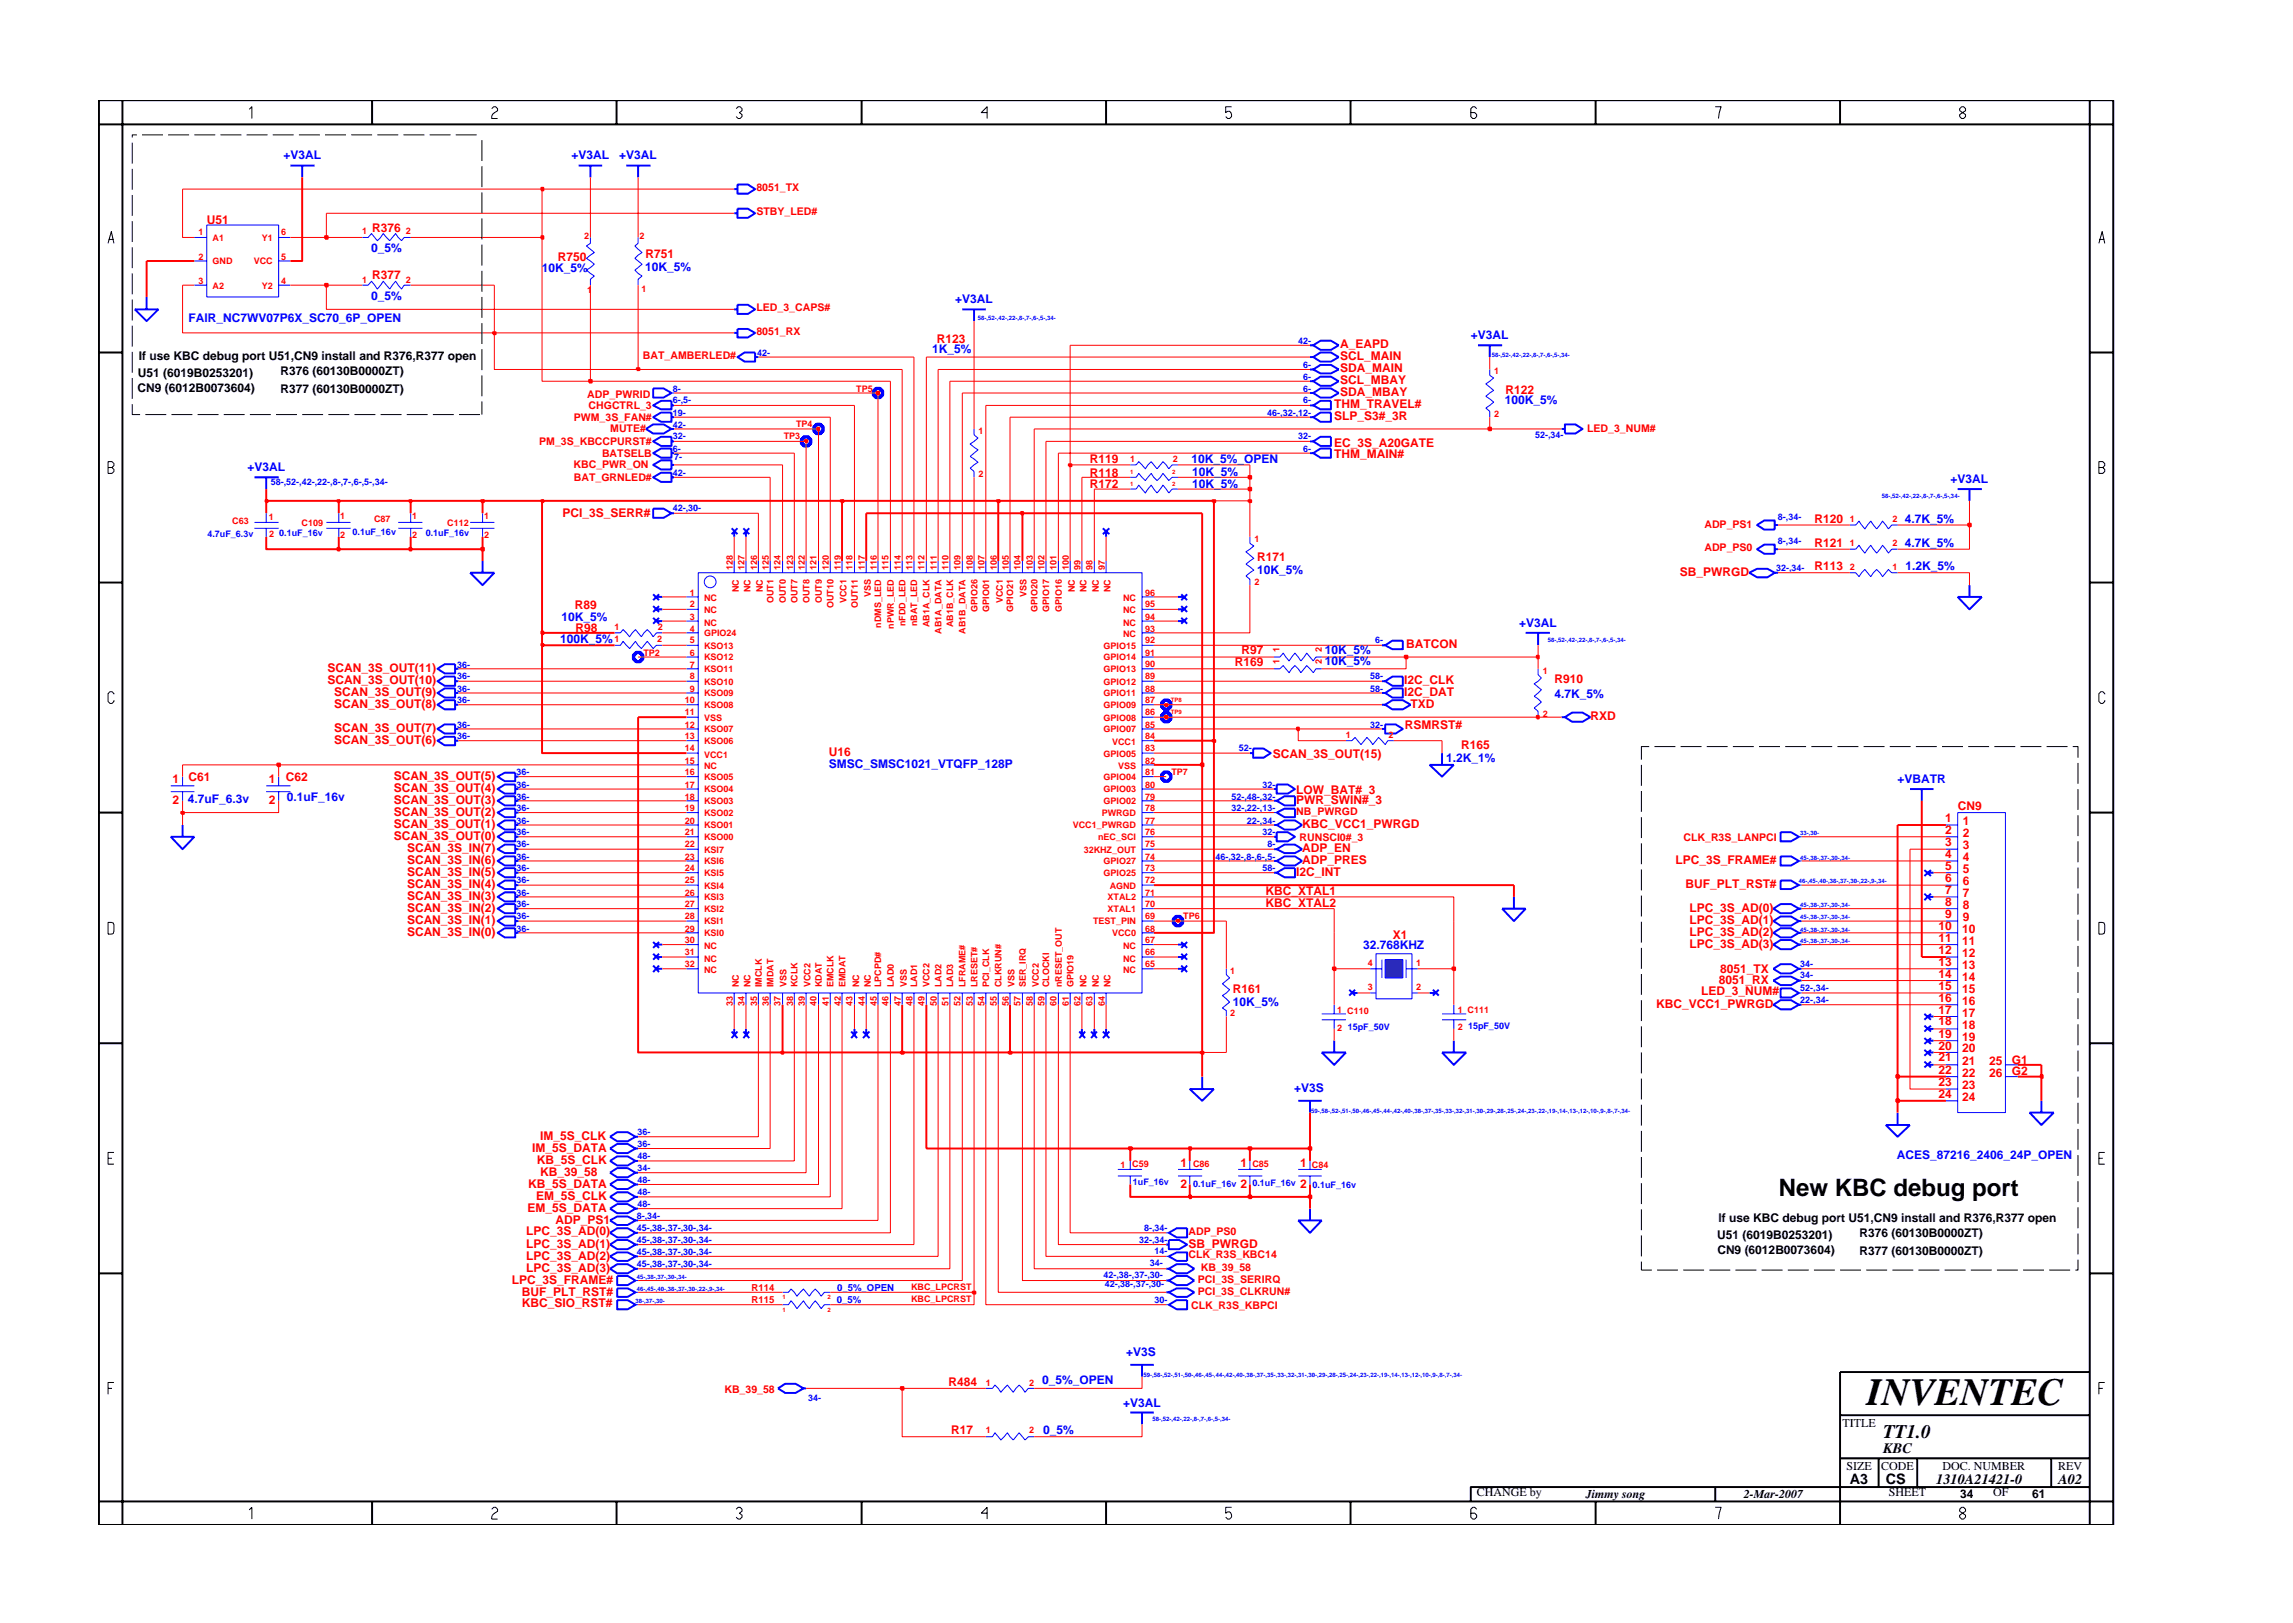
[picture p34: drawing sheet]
<svg xmlns="http://www.w3.org/2000/svg" width="297mm" height="210mm" viewBox="0 0 297 210" stroke-linecap="round" stroke-linejoin="round" font-family="sans-serif">
<defs><g id="words">
<text font-size="5" x="241.8" y="182">INVENTEC</text>
<text font-size="3.1" x="230.4" y="154.9">New KBC debug port</text>
<text font-size="2.5" x="244" y="186.3">TT1.0</text>
<g font-size="1.9">
<text x="244" y="188.2">KBC</text>
<text x="239.6" y="192.2">A3</text>
<text x="244.3" y="192.3">CS</text>
<text x="250.8" y="192.2">1310A21421-0</text>
<text x="266.6" y="192.2">A02</text>
</g>
<g font-size="1.6" fill="#00f">
<text x="36.7" y="20.6">+V3AL</text>
<text x="74" y="20.6">+V3AL</text>
<text x="80.2" y="20.6">+V3AL</text>
<text x="48.1" y="32.7">0_5%</text>
<text x="70.2" y="35.2">10K_5%</text>
<text x="83.6" y="35.1">10K_5%</text>
<text x="24.4" y="41.7">FAIR_NC7WV07P6X_SC70_6P_OPEN</text>
<text x="48.1" y="38.9">0_5%</text>
<text x="123.7" y="39.3">+V3AL</text>
<text x="120.8" y="45.7">1K_5%</text>
<text x="190.5" y="44">+V3AL</text>
<text x="194.9" y="52.4">100K_5%</text>
<text x="154.4" y="60">10K_5%_OPEN</text>
<text x="32" y="61.1">+V3AL</text>
<text x="154.4" y="63.2">10K_5%</text>
<text x="154.4" y="61.7">10K_5%</text>
<text x="252.7" y="62.6">+V3AL</text>
<text x="246.8" y="67.8">4.7K_5%</text>
<text x="246.8" y="70.9">4.7K_5%</text>
<text x="162.8" y="74.4">10K_5%</text>
<text x="246.9" y="73.9">1.2K_5%</text>
<text x="72.6" y="83.3">100K_5%</text>
<text x="72.7" y="80.5">10K_5%</text>
<text x="196.8" y="81.2">+V3AL</text>
<text x="171.6" y="84.7">10K_5%</text>
<text x="171.6" y="86.2">10K_5%</text>
<text x="201.4" y="90.4">4.7K_5%</text>
<text x="107.4" y="99.5">SMSC_SMSC1021_VTQFP_128P</text>
<text x="187.3" y="98.7">1.2K_1%</text>
<text x="245.8" y="101.5">+VBATR</text>
<text x="24.3" y="104">4.7uF_6.3v</text>
<text x="37.2" y="103.8">0.1uF_16v</text>
<text x="176.6" y="123">32.768KHZ</text>
<text x="159.7" y="130.3">10K_5%</text>
<text x="167.6" y="141.4">+V3S</text>
<text x="245.7" y="150.1">ACES_87216_2406_24P_OPEN</text>
<text x="135" y="179.4">0_5%_OPEN</text>
<text x="145.9" y="175.6">+V3S</text>
<text x="135.1" y="185.8">0_5%</text>
<text x="145.5" y="182.2">+V3AL</text>
</g>
<g font-size="1.6" fill="#f00">
<text x="26.8" y="29">U51</text>
<text x="48.2" y="30">R376</text>
<text x="72.3" y="33.8">R750</text>
<text x="83.6" y="33.4">R751</text>
<text x="48.2" y="36.2">R377</text>
<text x="121.4" y="44.4">R123</text>
<text x="173.6" y="46.7">SCL_MAIN</text>
<text x="173.6" y="45.1">A_EAPD</text>
<text x="172.8" y="52.8">THM_TRAVEL#</text>
<text x="173.6" y="51.3">SDA_MBAY</text>
<text x="173.6" y="49.8">SCL_MBAY</text>
<text x="173.6" y="48.2">SDA_MAIN</text>
<text x="195" y="51">R122</text>
<text x="141.2" y="60">R119</text>
<text x="172.8" y="54.5">SLP_S3#_3R</text>
<text x="172.8" y="57.8">EC_3S_A20GATE</text>
<text x="172.8" y="59.3">THM_MAIN#</text>
<text x="141.2" y="63.3">R172</text>
<text x="141.2" y="61.8">R118</text>
<text x="72.9" y="67">PCI_3S_SERR#</text>
<text x="235.1" y="67.8">R120</text>
<text x="235.1" y="70.9">R121</text>
<text x="162.8" y="72.7">R171</text>
<text x="217.6" y="74.6">SB_PWRGD</text>
<text x="235.1" y="73.9">R113</text>
<text x="74.5" y="78.9">R89</text>
<text x="74.5" y="81.9">R98</text>
<text x="182.1" y="83.9">BATCON</text>
<text x="42.4" y="87.1">SCAN_3S_OUT(11)</text>
<text x="42.4" y="88.6">SCAN_3S_OUT(10)</text>
<text x="160" y="86.3">R169</text>
<text x="160.8" y="84.7">R97</text>
<text x="181.9" y="88.6">I2C_CLK</text>
<text x="201.4" y="88.4">R910</text>
<text x="43.3" y="90.2">SCAN_3S_OUT(9)</text>
<text x="43.3" y="91.7">SCAN_3S_OUT(8)</text>
<text x="43.3" y="94.8">SCAN_3S_OUT(7)</text>
<text x="181.9" y="90.2">I2C_DAT</text>
<text x="182" y="94.5">RSMRST#</text>
<text x="182.7" y="91.7">TXD</text>
<text x="206" y="93.2">RXD</text>
<text x="22.4" y="101.5">1</text>
<text x="24.4" y="101.2">C61</text>
<text x="34.8" y="101.5">1</text>
<text x="37" y="101.2">C62</text>
<text x="43.3" y="96.4">SCAN_3S_OUT(6)</text>
<text x="51" y="101">SCAN_3S_OUT(5)</text>
<text x="107.4" y="97.9">U16</text>
<text x="164.9" y="98.1">SCAN_3S_OUT(15)</text>
<text x="189.3" y="97.1">R165</text>
<text x="22.4" y="104.1">2</text>
<text x="34.8" y="104.1">2</text>
<text x="51" y="102.6">SCAN_3S_OUT(4)</text>
<text x="51" y="104.2">SCAN_3S_OUT(3)</text>
<text x="51" y="105.7">SCAN_3S_OUT(2)</text>
<text x="51" y="107.3">SCAN_3S_OUT(1)</text>
<text x="167.9" y="102.8">LOW_BAT#_3</text>
<text x="167.9" y="104.2">PWR_SWIN#_3</text>
<text x="168.7" y="107.3">KBC_VCC1_PWRGD</text>
<text x="252" y="106.4">1</text>
<text x="253.6" y="104.9">CN9</text>
<text x="254.3" y="106.9">1</text>
<text x="51" y="108.8">SCAN_3S_OUT(0)</text>
<text x="52.7" y="110.3">SCAN_3S_IN(7)</text>
<text x="52.7" y="111.9">SCAN_3S_IN(6)</text>
<text x="52.7" y="113.5">SCAN_3S_IN(5)</text>
<text x="167.9" y="113.5">I2C_INT</text>
<text x="168.7" y="111.9">ADP_PRES</text>
<text x="168.7" y="110.3">ADP_EN</text>
<text x="217" y="111.9">LPC_3S_FRAME#</text>
<text x="252" y="109.6">3</text>
<text x="252" y="111.2">4</text>
<text x="252" y="112.7">5</text>
<text x="252" y="108">2</text>
<text x="254.3" y="110">3</text>
<text x="254.3" y="111.5">4</text>
<text x="254.3" y="113.1">5</text>
<text x="254.3" y="108.4">2</text>
<text x="52.7" y="115">SCAN_3S_IN(4)</text>
<text x="52.7" y="116.6">SCAN_3S_IN(3)</text>
<text x="52.7" y="118.1">SCAN_3S_IN(2)</text>
<text x="52.7" y="119.7">SCAN_3S_IN(1)</text>
<text x="163.9" y="115.9">KBC_XTAL1</text>
<text x="163.9" y="117.5">KBC_XTAL2</text>
<text x="218.3" y="115">BUF_PLT_RST#</text>
<text x="218.9" y="118.1">LPC_3S_AD(0)</text>
<text x="218.9" y="119.7">LPC_3S_AD(1)</text>
<text x="252" y="118.9">9</text>
<text x="252" y="114.2">6</text>
<text x="252" y="115.8">7</text>
<text x="252" y="117.4">8</text>
<text x="254.3" y="114.7">6</text>
<text x="254.3" y="116.2">7</text>
<text x="254.3" y="117.7">8</text>
<text x="254.3" y="119.3">9</text>
<text x="52.7" y="121.3">SCAN_3S_IN(0)</text>
<text x="180.4" y="121.6">X1</text>
<text x="218.9" y="121.3">LPC_3S_AD(2)</text>
<text x="218.9" y="122.8">LPC_3S_AD(3)</text>
<text x="251.1" y="120.5">10</text>
<text x="251.1" y="122">11</text>
<text x="251.1" y="123.5">12</text>
<text x="251.1" y="125.1">13</text>
<text x="254.2" y="122.4">11</text>
<text x="254.2" y="124">12</text>
<text x="254.2" y="125.5">13</text>
<text x="254.2" y="120.8">10</text>
<text x="159.7" y="128.6">R161</text>
<text x="214.5" y="130.6">KBC_VCC1_PWRGD</text>
<text x="220.4" y="129">LED_3_NUM#</text>
<text x="222.7" y="127.4">8051_RX</text>
<text x="222.8" y="126.1">8051_TX</text>
<text x="251.1" y="126.7">14</text>
<text x="251.1" y="128.2">15</text>
<text x="251.1" y="129.8">16</text>
<text x="251.1" y="131.3">17</text>
<text x="254.2" y="127">14</text>
<text x="254.2" y="128.6">15</text>
<text x="254.2" y="130.2">16</text>
<text x="254.2" y="131.7">17</text>
<text x="251.1" y="132.8">18</text>
<text x="251.1" y="134.5">19</text>
<text x="251.1" y="136">20</text>
<text x="251.1" y="137.5">21</text>
<text x="254.2" y="134.8">19</text>
<text x="254.2" y="136.3">20</text>
<text x="254.2" y="138">21</text>
<text x="254.2" y="133.3">18</text>
<text x="257.7" y="138">25</text>
<text x="260.6" y="137.8">G1</text>
<text x="251.1" y="139.1">22</text>
<text x="251.1" y="140.6">23</text>
<text x="251.1" y="142.2">24</text>
<text x="254.2" y="139.5">22</text>
<text x="254.2" y="141.1">23</text>
<text x="254.2" y="142.6">24</text>
<text x="257.7" y="139.5">26</text>
<text x="260.6" y="139.3">G2</text>
<text x="68.9" y="149.2">IM_5S_DATA</text>
<text x="70" y="147.7">IM_5S_CLK</text>
<text x="68.4" y="153.9">KB_5S_DATA</text>
<text x="69.5" y="155.5">EM_5S_CLK</text>
<text x="69.5" y="150.8">KB_5S_CLK</text>
<text x="70" y="152.3">KB_39_58</text>
<text x="152.9" y="151.2">1</text>
<text x="152.9" y="153.8">2</text>
<text x="160.7" y="151.2">1</text>
<text x="160.7" y="153.8">2</text>
<text x="168.4" y="151.2">1</text>
<text x="168.4" y="153.8">2</text>
<text x="68.1" y="161.6">LPC_3S_AD(1)</text>
<text x="68.1" y="160">LPC_3S_AD(0)</text>
<text x="68.4" y="157">EM_5S_DATA</text>
<text x="71.9" y="158.5">ADP_PS1</text>
<text x="154" y="161.6">SB_PWRGD</text>
<text x="66.3" y="166.3">LPC_3S_FRAME#</text>
<text x="67.6" y="167.9">BUF_PLT_RST#</text>
<text x="68.1" y="164.8">LPC_3S_AD(3)</text>
<text x="68.1" y="163.2">LPC_3S_AD(2)</text>
<text x="67.6" y="169.4">KBC_SIO_RST#</text>
<text x="122.9" y="179.5">R484</text>
<text x="123.2" y="185.8">R17</text>
</g>
<g font-size="1.6">
<text x="18" y="46.6">If use KBC debug port U51,CN9 install and R376,R377 open</text>
<text x="17.8" y="50.8">CN9 (6012B0073604)</text>
<text x="17.9" y="48.8">U51 (6019B0253201)</text>
<text x="36.3" y="48.6">R376 (60130B0000ZT)</text>
<text x="36.3" y="50.9">R377 (60130B0000ZT)</text>
<text x="222.4" y="160.5">U51 (6019B0253201)</text>
<text x="222.6" y="158.3">If use KBC debug port U51,CN9 install and R376,R377 open</text>
<text x="240.9" y="160.3">R376 (60130B0000ZT)</text>
<text x="222.5" y="162.5">CN9 (6012B0073604)</text>
<text x="240.9" y="162.6">R377 (60130B0000ZT)</text>
<text x="238.7" y="184.8">TITLE</text>
<text x="239.2" y="190.4">SIZE</text>
<text x="243.7" y="190.4">CODE</text>
<text x="251.6" y="190.4">DOC. NUMBER</text>
<text x="266.6" y="190.4">REV</text>
<text x="191.3" y="193.9">CHANGE by</text>
<text x="205.4" y="194.1">Jimmy song</text>
<text x="225.9" y="194.1">2-Mar-2007</text>
<text x="244.7" y="193.9">SHEET</text>
<text x="253.9" y="194.1">34</text>
<text x="258.2" y="193.9">OF</text>
<text x="263.3" y="194.1">61</text>
</g>
<g font-size="1.4" fill="#f00">
<text x="98" y="27.8">STBY_LED#</text>
<text x="98" y="24.8">8051_TX</text>
<text x="98" y="40.2">LED_3_CAPS#</text>
<text x="83.3" y="46.5">BAT_AMBERLED#</text>
<text x="98" y="43.4">8051_RX</text>
<text x="76.1" y="51.5">ADP_PWRID</text>
<text x="76.2" y="53">CHGCTRL_3</text>
<text x="69.9" y="57.7">PM_3S_KBCCPURST#</text>
<text x="74.3" y="54.6">PWM_3S_FAN#</text>
<text x="78" y="59.2">BATSELB</text>
<text x="79" y="55.9">MUTE#</text>
<text x="205.6" y="55.9">LED_3_NUM#</text>
<text x="74.3" y="60.6">KBC_PWR_ON</text>
<text x="74.3" y="62.3">BAT_GRNLED#</text>
<text x="220.8" y="71.4">ADP_PS0</text>
<text x="220.8" y="68.4">ADP_PS1</text>
<text x="167.9" y="105.6">NB_PWRGD</text>
<text x="168.3" y="109">RUNSCI0#_3</text>
<text x="218.1" y="109">CLK_R3S_LANPCI</text>
<text x="154" y="160">ADP_PS0</text>
<text x="154" y="162.9">CLK_R3S_KBC14</text>
<text x="155.2" y="167.8">PCI_3S_CLKRUN#</text>
<text x="155.2" y="166.2">PCI_3S_SERIRQ</text>
<text x="155.5" y="164.6">KB_39_58</text>
<text x="154.3" y="169.5">CLK_R3S_KBPCI</text>
<text x="93.8" y="180.5">KB_39_58</text>
</g>
<g font-size="1.2" fill="#f00">
<text x="25.7" y="30.5">1</text>
<text x="25.7" y="33.6">2</text>
<text x="27.5" y="31.2">A1</text>
<text x="27.5" y="34.2">GND</text>
<text x="32.9" y="34.2">VCC</text>
<text x="33.9" y="31.2">Y1</text>
<text x="36.4" y="33.6">5</text>
<text x="36.4" y="30.5">6</text>
<text x="46.9" y="30.3">1</text>
<text x="52.6" y="30.3">2</text>
<text x="75.7" y="31">2</text>
<text x="82.9" y="31">2</text>
<text x="25.7" y="36.8">3</text>
<text x="27.5" y="37.4">A2</text>
<text x="33.9" y="37.4">Y2</text>
<text x="36.4" y="36.8">4</text>
<text x="46.9" y="36.6">1</text>
<text x="52.6" y="36.6">2</text>
<text x="76.1" y="37.9">1</text>
<text x="83.1" y="37.8">1</text>
<text x="110.9" y="50.7">TP5</text>
<text x="193.6" y="48.5">1</text>
<text x="101.5" y="56.9">TP3</text>
<text x="103.1" y="55.3">TP4</text>
<text x="126.8" y="56.3">1</text>
<text x="146.4" y="59.9">1</text>
<text x="151.9" y="59.9">2</text>
<text x="193.6" y="54">2</text>
<text x="126.8" y="61.8">2</text>
<text x="30.1" y="67.9">C63</text>
<text x="34.8" y="67.3">1</text>
<text x="34.9" y="69.6">2</text>
<text x="39.1" y="68.2">C109</text>
<text x="44.1" y="67.3">1</text>
<text x="44.1" y="69.7">2</text>
<text x="48.5" y="67.7">C87</text>
<text x="53.4" y="67.3">1</text>
<text x="53.4" y="69.7">2</text>
<text x="57.9" y="68.2">C112</text>
<text x="62.7" y="67.3">1</text>
<text x="62.7" y="69.7">2</text>
<text x="162.5" y="70.2">1</text>
<text x="239.6" y="67.7">1</text>
<text x="239.6" y="70.7">1</text>
<text x="245.2" y="67.7">2</text>
<text x="245.2" y="70.7">2</text>
<text x="89.4" y="77.2">1</text>
<text x="91.2" y="77.9">NC</text>
<text x="94.9" y="73.9" transform="rotate(-90 94.9 73.9)">128</text>
<text x="95.7" y="76.7" transform="rotate(-90 95.7 76.7)">NC</text>
<text x="96.5" y="73.9" transform="rotate(-90 96.5 73.9)">127</text>
<text x="97.2" y="76.7" transform="rotate(-90 97.2 76.7)">NC</text>
<text x="98.1" y="73.9" transform="rotate(-90 98.1 73.9)">126</text>
<text x="98.8" y="76.7" transform="rotate(-90 98.8 76.7)">NC</text>
<text x="99.6" y="73.9" transform="rotate(-90 99.6 73.9)">125</text>
<text x="101.1" y="73.9" transform="rotate(-90 101.1 73.9)">124</text>
<text x="102.7" y="73.9" transform="rotate(-90 102.7 73.9)">123</text>
<text x="104.3" y="73.9" transform="rotate(-90 104.3 73.9)">122</text>
<text x="105.8" y="73.9" transform="rotate(-90 105.8 73.9)">121</text>
<text x="107.4" y="73.9" transform="rotate(-90 107.4 73.9)">120</text>
<text x="108.9" y="73.9" transform="rotate(-90 108.9 73.9)">119</text>
<text x="110.4" y="73.9" transform="rotate(-90 110.4 73.9)">118</text>
<text x="112" y="73.9" transform="rotate(-90 112 73.9)">117</text>
<text x="112.8" y="77.4" transform="rotate(-90 112.8 77.4)">VSS</text>
<text x="113.6" y="73.9" transform="rotate(-90 113.6 73.9)">116</text>
<text x="115.1" y="73.9" transform="rotate(-90 115.1 73.9)">115</text>
<text x="116.7" y="73.9" transform="rotate(-90 116.7 73.9)">114</text>
<text x="118.2" y="73.9" transform="rotate(-90 118.2 73.9)">113</text>
<text x="119.7" y="73.9" transform="rotate(-90 119.7 73.9)">112</text>
<text x="121.4" y="73.9" transform="rotate(-90 121.4 73.9)">111</text>
<text x="122.9" y="73.9" transform="rotate(-90 122.9 73.9)">110</text>
<text x="124.4" y="73.9" transform="rotate(-90 124.4 73.9)">109</text>
<text x="126" y="73.9" transform="rotate(-90 126 73.9)">108</text>
<text x="127.5" y="73.9" transform="rotate(-90 127.5 73.9)">107</text>
<text x="129.1" y="73.9" transform="rotate(-90 129.1 73.9)">106</text>
<text x="130.7" y="73.9" transform="rotate(-90 130.7 73.9)">105</text>
<text x="132.2" y="73.9" transform="rotate(-90 132.2 73.9)">104</text>
<text x="133" y="77.4" transform="rotate(-90 133 77.4)">VSS</text>
<text x="133.8" y="73.9" transform="rotate(-90 133.8 73.9)">103</text>
<text x="135.3" y="73.9" transform="rotate(-90 135.3 73.9)">102</text>
<text x="136.8" y="73.9" transform="rotate(-90 136.8 73.9)">101</text>
<text x="138.5" y="73.9" transform="rotate(-90 138.5 73.9)">100</text>
<text x="139.2" y="76.7" transform="rotate(-90 139.2 76.7)">NC</text>
<text x="140" y="73.9" transform="rotate(-90 140 73.9)">99</text>
<text x="140.7" y="76.7" transform="rotate(-90 140.7 76.7)">NC</text>
<text x="141.5" y="73.9" transform="rotate(-90 141.5 73.9)">98</text>
<text x="142.4" y="76.7" transform="rotate(-90 142.4 76.7)">NC</text>
<text x="143.1" y="73.9" transform="rotate(-90 143.1 73.9)">97</text>
<text x="143.9" y="76.7" transform="rotate(-90 143.9 76.7)">NC</text>
<text x="145.5" y="77.9">NC</text>
<text x="148.4" y="77.2">96</text>
<text x="162.5" y="75.8">2</text>
<text x="239.6" y="73.9">2</text>
<text x="245.2" y="73.9">1</text>
<text x="79.6" y="83.2">1</text>
<text x="79.6" y="81.6">1</text>
<text x="85.1" y="83.2">2</text>
<text x="85.2" y="81.6">2</text>
<text x="89.4" y="83.3">5</text>
<text x="89.4" y="81.8">4</text>
<text x="89.4" y="78.7">2</text>
<text x="89.4" y="80.3">3</text>
<text x="91.2" y="82.4">GPIO24</text>
<text x="91.2" y="79.4">NC</text>
<text x="91.2" y="81.1">NC</text>
<text x="100.2" y="78.2" transform="rotate(-90 100.2 78.2)">OUT1</text>
<text x="101.8" y="78.2" transform="rotate(-90 101.8 78.2)">OUT0</text>
<text x="103.3" y="78.2" transform="rotate(-90 103.3 78.2)">OUT7</text>
<text x="104.9" y="78.2" transform="rotate(-90 104.9 78.2)">OUT8</text>
<text x="106.5" y="78.2" transform="rotate(-90 106.5 78.2)">OUT9</text>
<text x="108" y="78.8" transform="rotate(-90 108 78.8)">OUT10</text>
<text x="109.7" y="78.2" transform="rotate(-90 109.7 78.2)">VCC1</text>
<text x="111.1" y="78.8" transform="rotate(-90 111.1 78.8)">OUT11</text>
<text x="114.2" y="81.3" transform="rotate(-90 114.2 81.3)">nDMS_LED</text>
<text x="115.8" y="81.5" transform="rotate(-90 115.8 81.5)">nPWR_LED</text>
<text x="117.3" y="81.1" transform="rotate(-90 117.3 81.1)">nFDD_LED</text>
<text x="118.8" y="81.1" transform="rotate(-90 118.8 81.1)">nBAT_LED</text>
<text x="120.4" y="81.3" transform="rotate(-90 120.4 81.3)">AB1A_CLK</text>
<text x="122" y="82.1" transform="rotate(-90 122 82.1)">AB1A_DATA</text>
<text x="123.5" y="81.3" transform="rotate(-90 123.5 81.3)">AB1B_CLK</text>
<text x="125.1" y="82.1" transform="rotate(-90 125.1 82.1)">AB1B_DATA</text>
<text x="126.6" y="79.3" transform="rotate(-90 126.6 79.3)">GPIO26</text>
<text x="128.1" y="79.3" transform="rotate(-90 128.1 79.3)">GPIO01</text>
<text x="129.9" y="78.2" transform="rotate(-90 129.9 78.2)">VCC1</text>
<text x="131.3" y="79.3" transform="rotate(-90 131.3 79.3)">GPIO21</text>
<text x="134.4" y="79.3" transform="rotate(-90 134.4 79.3)">GPIO20</text>
<text x="135.9" y="79.3" transform="rotate(-90 135.9 79.3)">GPIO17</text>
<text x="137.5" y="79.3" transform="rotate(-90 137.5 79.3)">GPIO16</text>
<text x="145.5" y="82.6">NC</text>
<text x="145.5" y="81.1">NC</text>
<text x="145.5" y="79.4">NC</text>
<text x="148.4" y="83.3">92</text>
<text x="148.4" y="81.8">93</text>
<text x="148.4" y="80.3">94</text>
<text x="148.4" y="78.7">95</text>
<text x="83.3" y="84.9">TP2</text>
<text x="89.4" y="89.6">9</text>
<text x="89.4" y="88">8</text>
<text x="89.4" y="86.5">7</text>
<text x="89.4" y="84.9">6</text>
<text x="91.2" y="88.7">KSO10</text>
<text x="91.2" y="87.1">KSO11</text>
<text x="91.2" y="85.6">KSO12</text>
<text x="91.2" y="84">KSO13</text>
<text x="143" y="88.7">GPIO12</text>
<text x="143" y="87.1">GPIO13</text>
<text x="143" y="85.6">GPIO14</text>
<text x="143" y="84">GPIO15</text>
<text x="148.4" y="86.5">90</text>
<text x="148.4" y="84.9">91</text>
<text x="148.4" y="89.6">88</text>
<text x="148.4" y="88">89</text>
<text x="165.7" y="86" transform="rotate(-90 165.7 86)">1</text>
<text x="165.7" y="84.5" transform="rotate(-90 165.7 84.5)">1</text>
<text x="171.2" y="86" transform="rotate(-90 171.2 86)">2</text>
<text x="171.2" y="84.5" transform="rotate(-90 171.2 84.5)">2</text>
<text x="199.8" y="87.3">1</text>
<text x="88.7" y="91.1">10</text>
<text x="88.7" y="95.8">13</text>
<text x="88.7" y="94.3">12</text>
<text x="88.7" y="92.7">11</text>
<text x="91.2" y="94.9">KSO07</text>
<text x="91.2" y="91.7">KSO08</text>
<text x="91.2" y="90.2">KSO09</text>
<text x="91.2" y="93.3">VSS</text>
<text x="143" y="94.9">GPIO07</text>
<text x="143" y="93.3">GPIO08</text>
<text x="143" y="91.7">GPIO09</text>
<text x="143" y="90.2">GPIO11</text>
<text x="148.4" y="95.8">84</text>
<text x="148.4" y="94.3">85</text>
<text x="148.4" y="92.7">86</text>
<text x="148.4" y="91.1">87</text>
<text x="174.4" y="95.6">1</text>
<text x="179.9" y="95.6">2</text>
<text x="199.8" y="92.9">2</text>
<text x="88.7" y="100.4">16</text>
<text x="88.7" y="97.3">14</text>
<text x="88.7" y="98.9">15</text>
<text x="91.2" y="101.1">KSO05</text>
<text x="91.2" y="96.4">KSO06</text>
<text x="91.2" y="98.2">VCC1</text>
<text x="91.2" y="99.7">NC</text>
<text x="143" y="101.1">GPIO04</text>
<text x="143" y="98">GPIO05</text>
<text x="144.1" y="96.5">VCC1</text>
<text x="144.8" y="99.7">VSS</text>
<text x="148.4" y="98.9">82</text>
<text x="148.4" y="100.4">81</text>
<text x="148.4" y="97.3">83</text>
<text x="151.8" y="100.4">TP7</text>
<text x="88.7" y="106.7">20</text>
<text x="88.7" y="105.1">19</text>
<text x="88.7" y="103.6">18</text>
<text x="88.7" y="102.1">17</text>
<text x="91.2" y="107.3">KSO01</text>
<text x="91.2" y="105.7">KSO02</text>
<text x="91.2" y="104.2">KSO03</text>
<text x="91.2" y="102.7">KSO04</text>
<text x="139" y="107.3">VCC1_PWRGD</text>
<text x="142.7" y="105.7">PWRGD</text>
<text x="143" y="104.2">GPIO02</text>
<text x="143" y="102.7">GPIO03</text>
<text x="148.4" y="103.6">79</text>
<text x="148.4" y="102.1">80</text>
<text x="148.4" y="106.7">77</text>
<text x="148.4" y="105.1">78</text>
<text x="88.7" y="112.9">24</text>
<text x="88.7" y="111.4">23</text>
<text x="88.7" y="109.8">22</text>
<text x="88.7" y="108.2">21</text>
<text x="91.2" y="113.5">KSI5</text>
<text x="91.2" y="112">KSI6</text>
<text x="91.2" y="110.4">KSI7</text>
<text x="91.2" y="108.8">KSO00</text>
<text x="140.4" y="110.4">32KHZ_OUT</text>
<text x="142.3" y="108.8">nEC_SCI</text>
<text x="143" y="113.5">GPIO25</text>
<text x="143" y="112">GPIO27</text>
<text x="148.4" y="112.9">73</text>
<text x="148.4" y="109.8">75</text>
<text x="148.4" y="111.4">74</text>
<text x="148.4" y="108.2">76</text>
<text x="88.7" y="119.1">28</text>
<text x="88.7" y="117.5">27</text>
<text x="88.7" y="116">26</text>
<text x="88.7" y="114.4">25</text>
<text x="91.2" y="119.8">KSI1</text>
<text x="91.2" y="118.2">KSI2</text>
<text x="91.2" y="116.6">KSI3</text>
<text x="91.2" y="115.1">KSI4</text>
<text x="141.6" y="119.8">TEST_PIN</text>
<text x="143.5" y="118.2">XTAL1</text>
<text x="143.5" y="116.6">XTAL2</text>
<text x="143.7" y="115.1">AGND</text>
<text x="148.4" y="117.5">70</text>
<text x="148.4" y="116">71</text>
<text x="148.4" y="119.1">69</text>
<text x="148.4" y="114.4">72</text>
<text x="153.3" y="119.1">TP6</text>
<text x="88.7" y="120.7">29</text>
<text x="88.7" y="122.2">30</text>
<text x="88.7" y="123.7">31</text>
<text x="88.7" y="125.3">32</text>
<text x="91.2" y="121.3">KSI0</text>
<text x="91.2" y="123">NC</text>
<text x="91.2" y="124.6">NC</text>
<text x="144.1" y="121.3">VCC0</text>
<text x="145.5" y="123">NC</text>
<text x="145.5" y="124.6">NC</text>
<text x="148.4" y="120.7">68</text>
<text x="148.4" y="122.2">67</text>
<text x="148.4" y="125.3">65</text>
<text x="148.4" y="123.7">66</text>
<text x="177.2" y="125.1">4</text>
<text x="183.4" y="125.1">1</text>
<text x="91.2" y="126.1">NC</text>
<text x="94.9" y="130.3" transform="rotate(-90 94.9 130.3)">33</text>
<text x="95.7" y="127.9" transform="rotate(-90 95.7 127.9)">NC</text>
<text x="96.5" y="130.3" transform="rotate(-90 96.5 130.3)">34</text>
<text x="97.2" y="127.9" transform="rotate(-90 97.2 127.9)">NC</text>
<text x="98.1" y="130.3" transform="rotate(-90 98.1 130.3)">35</text>
<text x="98.7" y="127.9" transform="rotate(-90 98.7 127.9)">IMCLK</text>
<text x="99.6" y="130.3" transform="rotate(-90 99.6 130.3)">36</text>
<text x="100.2" y="127.9" transform="rotate(-90 100.2 127.9)">IMDAT</text>
<text x="101.1" y="130.3" transform="rotate(-90 101.1 130.3)">37</text>
<text x="101.9" y="127.9" transform="rotate(-90 101.9 127.9)">VSS</text>
<text x="102.7" y="130.3" transform="rotate(-90 102.7 130.3)">38</text>
<text x="103.3" y="127.9" transform="rotate(-90 103.3 127.9)">KCLK</text>
<text x="104.3" y="130.3" transform="rotate(-90 104.3 130.3)">39</text>
<text x="105" y="127.9" transform="rotate(-90 105 127.9)">VCC2</text>
<text x="105.8" y="130.3" transform="rotate(-90 105.8 130.3)">40</text>
<text x="106.5" y="127.9" transform="rotate(-90 106.5 127.9)">KDAT</text>
<text x="107.4" y="130.3" transform="rotate(-90 107.4 130.3)">41</text>
<text x="108" y="127.9" transform="rotate(-90 108 127.9)">EMCLK</text>
<text x="108.9" y="130.3" transform="rotate(-90 108.9 130.3)">42</text>
<text x="109.5" y="127.9" transform="rotate(-90 109.5 127.9)">EMDAT</text>
<text x="110.4" y="130.3" transform="rotate(-90 110.4 130.3)">43</text>
<text x="111.3" y="127.9" transform="rotate(-90 111.3 127.9)">NC</text>
<text x="112" y="130.3" transform="rotate(-90 112 130.3)">44</text>
<text x="112.8" y="127.9" transform="rotate(-90 112.8 127.9)">NC</text>
<text x="113.6" y="130.3" transform="rotate(-90 113.6 130.3)">45</text>
<text x="114.2" y="127.9" transform="rotate(-90 114.2 127.9)">LPCPD#</text>
<text x="115.1" y="130.3" transform="rotate(-90 115.1 130.3)">46</text>
<text x="115.8" y="127.9" transform="rotate(-90 115.8 127.9)">LAD0</text>
<text x="116.7" y="130.3" transform="rotate(-90 116.7 130.3)">47</text>
<text x="117.5" y="127.9" transform="rotate(-90 117.5 127.9)">VSS</text>
<text x="118.2" y="130.3" transform="rotate(-90 118.2 130.3)">48</text>
<text x="118.8" y="127.9" transform="rotate(-90 118.8 127.9)">LAD1</text>
<text x="119.7" y="130.3" transform="rotate(-90 119.7 130.3)">49</text>
<text x="120.4" y="127.9" transform="rotate(-90 120.4 127.9)">VCC2</text>
<text x="121.4" y="130.3" transform="rotate(-90 121.4 130.3)">50</text>
<text x="122" y="127.9" transform="rotate(-90 122 127.9)">LAD2</text>
<text x="122.9" y="130.3" transform="rotate(-90 122.9 130.3)">51</text>
<text x="123.5" y="127.9" transform="rotate(-90 123.5 127.9)">LAD3</text>
<text x="124.4" y="130.3" transform="rotate(-90 124.4 130.3)">52</text>
<text x="125.1" y="127.9" transform="rotate(-90 125.1 127.9)">LFRAME#</text>
<text x="126" y="130.3" transform="rotate(-90 126 130.3)">53</text>
<text x="126.6" y="127.9" transform="rotate(-90 126.6 127.9)">LRESET#</text>
<text x="127.5" y="130.3" transform="rotate(-90 127.5 130.3)">54</text>
<text x="128.1" y="127.9" transform="rotate(-90 128.1 127.9)">PCI_CLK</text>
<text x="129.1" y="130.3" transform="rotate(-90 129.1 130.3)">55</text>
<text x="129.7" y="127.9" transform="rotate(-90 129.7 127.9)">CLKRUN#</text>
<text x="130.7" y="130.3" transform="rotate(-90 130.7 130.3)">56</text>
<text x="131.4" y="127.9" transform="rotate(-90 131.4 127.9)">VSS</text>
<text x="132.2" y="130.3" transform="rotate(-90 132.2 130.3)">57</text>
<text x="132.9" y="127.9" transform="rotate(-90 132.9 127.9)">SER_IRQ</text>
<text x="133.8" y="130.3" transform="rotate(-90 133.8 130.3)">58</text>
<text x="134.6" y="127.9" transform="rotate(-90 134.6 127.9)">VCC2</text>
<text x="135.3" y="130.3" transform="rotate(-90 135.3 130.3)">59</text>
<text x="135.9" y="127.9" transform="rotate(-90 135.9 127.9)">CLOCKI</text>
<text x="136.8" y="130.3" transform="rotate(-90 136.8 130.3)">60</text>
<text x="137.5" y="127.9" transform="rotate(-90 137.5 127.9)">nRESET_OUT</text>
<text x="138.5" y="130.3" transform="rotate(-90 138.5 130.3)">61</text>
<text x="139.1" y="127.9" transform="rotate(-90 139.1 127.9)">GPIO19</text>
<text x="140" y="130.3" transform="rotate(-90 140 130.3)">62</text>
<text x="140.7" y="127.9" transform="rotate(-90 140.7 127.9)">NC</text>
<text x="141.5" y="130.3" transform="rotate(-90 141.5 130.3)">63</text>
<text x="142.4" y="127.9" transform="rotate(-90 142.4 127.9)">NC</text>
<text x="143.1" y="130.3" transform="rotate(-90 143.1 130.3)">64</text>
<text x="143.9" y="127.9" transform="rotate(-90 143.9 127.9)">NC</text>
<text x="145.5" y="126.1">NC</text>
<text x="159.4" y="126.2">1</text>
<text x="159.4" y="131.7">2</text>
<text x="173.2" y="131.2">1 C110</text>
<text x="177.2" y="128.2">3</text>
<text x="183.4" y="128.2">2</text>
<text x="188.9" y="131.2">1 C111</text>
<text x="173.2" y="133.5">2</text>
<text x="188.9" y="133.5">2</text>
<text x="145.1" y="151.3">1</text>
<text x="146.7" y="151.2">C59</text>
<text x="154.5" y="151.2">C86</text>
<text x="162.2" y="151.2">C85</text>
<text x="170" y="151.3">C84</text>
<text x="97.3" y="167.2">R114</text>
<text x="118" y="167.1">KBC_LPCRST</text>
<text x="97.3" y="168.9">R115</text>
<text x="118" y="168.6">KBC_LPCRST</text>
<text x="127.7" y="179.5">1</text>
<text x="133.3" y="179.5">2</text>
<text x="127.7" y="185.7">1</text>
<text x="133.3" y="185.7">2</text>
</g>
<g font-size="1.2" fill="#00f">
<text x="98.1" y="46.1">42-</text>
<text x="168.2" y="44.6">42-</text>
<text x="168.8" y="47.6">6-</text>
<text x="87.2" y="52.3">6-,5-</text>
<text x="87.2" y="50.7">8-</text>
<text x="87.2" y="53.9">19-</text>
<text x="164.2" y="53.9">46-,32-,12-</text>
<text x="168.8" y="52.3">6-</text>
<text x="168.8" y="50.7">6-</text>
<text x="168.8" y="49.2">6-</text>
<text x="87.2" y="55.4">42-</text>
<text x="87.2" y="56.9">32-</text>
<text x="87.2" y="58.5">6-</text>
<text x="87.3" y="59.6">7-</text>
<text x="168.2" y="56.9">32-</text>
<text x="168.8" y="58.5">6-</text>
<text x="198.9" y="56.7">52-,34-</text>
<text x="35.1" y="62.9">58-,52-,42-,22-,8-,7-,6-,5-,34-</text>
<text x="87.2" y="61.7">42-</text>
<text x="26.9" y="69.6">4.7uF_6.3v</text>
<text x="36.2" y="69.5">0.1uF_16v</text>
<text x="45.7" y="69.3">0.1uF_16v</text>
<text x="55.1" y="69.5">0.1uF_16v</text>
<text x="87.2" y="66.2">42-,30-</text>
<text x="230.3" y="70.4">8-,34-</text>
<text x="230.3" y="67.4">8-,34-</text>
<text x="230.1" y="74">32-,34-</text>
<text x="178.1" y="83.3">6-</text>
<text x="59.2" y="88">36-</text>
<text x="59.2" y="86.5">36-</text>
<text x="59.2" y="89.6">36-</text>
<text x="177.5" y="89.6">58-</text>
<text x="177.5" y="88">58-</text>
<text x="59.2" y="95.8">36-</text>
<text x="59.2" y="94.3">36-</text>
<text x="59.2" y="91.1">36-</text>
<text x="177.5" y="94.3">32-</text>
<text x="66.9" y="100.4">36-</text>
<text x="160.5" y="97.3">52-</text>
<text x="66.9" y="105.1">36-</text>
<text x="66.9" y="106.7">36-</text>
<text x="66.9" y="102.1">36-</text>
<text x="66.9" y="103.6">36-</text>
<text x="159.5" y="103.6">52-,48-,32-</text>
<text x="159.5" y="105.1">32-,22-,13-</text>
<text x="161.5" y="106.7">22-,34-</text>
<text x="163.5" y="102.1">32-</text>
<text x="66.9" y="112.9">36-</text>
<text x="66.9" y="108.2">36-</text>
<text x="66.9" y="109.8">36-</text>
<text x="66.9" y="111.4">36-</text>
<text x="157.4" y="111.4">46-,32-,8-,6-,5-</text>
<text x="163.5" y="112.9">58-</text>
<text x="163.5" y="108.2">32-</text>
<text x="164.2" y="109.8">8-</text>
<text x="66.9" y="116">36-</text>
<text x="66.9" y="119.1">36-</text>
<text x="66.9" y="114.4">36-</text>
<text x="66.9" y="117.5">36-</text>
<text x="66.9" y="120.7">36-</text>
<text x="233.2" y="125.3">34-</text>
<text x="233.2" y="126.6">34-</text>
<text x="233.2" y="128.4">52-,34-</text>
<text x="233.2" y="130">22-,34-</text>
<text x="174.6" y="133.5">15pF_50V</text>
<text x="190.2" y="133.3">15pF_50V</text>
<text x="82.6" y="148.6">36-</text>
<text x="82.6" y="147">36-</text>
<text x="82.6" y="151.7">34-</text>
<text x="82.6" y="153.2">48-</text>
<text x="82.6" y="154.8">48-</text>
<text x="82.6" y="150.2">48-</text>
<text x="146.8" y="153.5">1uF_16v</text>
<text x="154.5" y="153.8">0.1uF_16v</text>
<text x="162.2" y="153.7">0.1uF_16v</text>
<text x="170" y="153.9">0.1uF_16v</text>
<text x="82.5" y="157.9">8-,34-</text>
<text x="82.5" y="161.1">45-,38-,37-,30-,34-</text>
<text x="82.5" y="159.5">45-,38-,37-,30-,34-</text>
<text x="82.6" y="156.4">48-</text>
<text x="147.6" y="161.1">32-,34-</text>
<text x="148.2" y="159.5">8-,34-</text>
<text x="82.5" y="162.6">45-,38-,37-,30-,34-</text>
<text x="82.5" y="164.2">45-,38-,37-,30-,34-</text>
<text x="108.4" y="167.2">0_5%_OPEN</text>
<text x="142.9" y="165.6">42-,38-,37-,30-</text>
<text x="143.1" y="166.8">42-,38-,37-,30-</text>
<text x="149" y="164.1">34-</text>
<text x="149.5" y="162.5">14-</text>
<text x="108.4" y="168.8">0_5%</text>
<text x="149.6" y="168.9">30-</text>
<text x="104.7" y="181.5">34-</text>
</g>
<g font-size=".8" fill="#00f">
<text x="126.7" y="41.5">58-,52-,42-,22-,8-,7-,6-,5-,34-</text>
<text x="193.2" y="46.3">58-,52-,42-,22-,8-,7-,6-,5-,34-</text>
<text x="243.8" y="64.5">58-,52-,42-,22-,8-,7-,6-,5-,34-</text>
<text x="200.5" y="83.2">58-,52-,42-,22-,8-,7-,6-,5-,34-</text>
<text x="233.2" y="111.4">45-,38-,37-,30-,34-</text>
<text x="233.2" y="108.2">33-,30-</text>
<text x="233" y="114.3">46-,45-,40-,38-,37-,30-,22-,9-,34-</text>
<text x="233.2" y="119.1">45-,38-,37-,30-,34-</text>
<text x="233.2" y="117.5">45-,38-,37-,30-,34-</text>
<text x="233.2" y="122.2">45-,38-,37-,30-,34-</text>
<text x="233.2" y="120.7">45-,38-,37-,30-,34-</text>
<text x="169.9" y="144.1">59-,58-,52-,51-,50-,46-,45-,44-,42-,40-,38-,37-,35-,33-,32-,31-,30-,29-,28-,25-,24-,23-,22-,19-,14-,13-,12-,10-,9-,8-,7-,34-</text>
<text x="82.5" y="167.2">46-,45-,40-,38-,37-,30-,22-,9-,34-</text>
<text x="82.5" y="165.7">45-,38-,37-,30-,34-</text>
<text x="82.3" y="168.8">38-,37-,30-</text>
<text x="148.1" y="178.3">59-,58-,52-,51-,50-,46-,45-,44-,42-,40-,38-,37-,35-,33-,32-,31-,30-,29-,28-,25-,24-,23-,22-,19-,14-,13-,12-,10-,9-,8-,7-,34-</text>
<text x="149.3" y="184.1">58-,52-,42-,22-,8-,7-,6-,5-,34-</text>
</g>
<g font-size=".8" fill="#f00">
<text x="146.4" y="61.4">1</text>
<text x="146.4" y="62.9">1</text>
<text x="151.8" y="61.4">2</text>
<text x="151.8" y="62.9">2</text>
<text x="151.7" y="92.5">TP9</text>
<text x="151.7" y="91">TP8</text>
<text x="101.4" y="168.3">1</text>
<text x="101.4" y="170">1</text>
<text x="107.2" y="168.3">2</text>
<text x="107.2" y="170">2</text>
</g>
</g></defs>
<path d="M152.2 118.9l.1-.2h.6l.3 .4v.5l-.3 .3h-.6l-.3-.3v-.5z" fill="none" stroke="#00f" stroke-width=".42"/>
<g fill="none" stroke="#00f" stroke-width=".25">
<path d="M95.1 43.1h.4M95.5 42.6h1.4l.9 .5-.9 .6h-1.4zM152.6 77.3h.8M153 77l.8 .8M153.8 77l-.8 .8M179 83.6h.4M179 88.3h.4M179 91.3h.4M179.4 83.6l1-.6h1.3v1.1h-1.3zM179.4 88.3l1-.6h1.3v1.1h-1.3zM179.4 91.3l1-.6h1.3l1 .6-1 .6h-1.3zM197.6 82h3.2"/>
<path d="M199.2 82v1.6M202.3 92.9h.4M202.7 92.9l1-.6h1.3l1 .6-1 .6h-1.3zM230.7 110.9h1.3l1 .6-1 .6h-1.3zM84.6 125.1l.8 .8M85 125.5h.8M85.4 125.1l-.8 .8M174.8 128.2l.7 .8M175.1 128.6h.8M175.5 128.2l-.7 .8M229.7 125.5l1-.6h1.3l1 .6-1 .6h-1.3zM229.7 120.8l1-.5h1.3l1 .5-1 .6h-1.3z"/>
<path d="M233 125.5h.4M233 120.8h.4M244.3 145.7h3.1l-1.6 1.6zM245.8 144.1v1.6M80 165.3h1.3l1 .6-1 .6h-1.3z"/>
</g>
<path d="M42.3 67.7h3.1M42.3 68.4h3.1M43.9 66.5v1.2M43.9 68.4v1.1M233 111.5h.4M177.5 125.5h1.5M178.3 123.6h4.6v5.8h-4.6zM179 124.3v2.4M182.1 125.5h1.6M182.1 124.3v2.4M82.3 165.9h.4" fill="none" stroke="#00f" stroke-width=".13"/>
<path d="M179.4 124.3h2.3v2.4h-2.3z" fill="#3c3cc8"/>
<g fill="none" stroke="#00f" stroke-width=".13">
<path d="M25.2 36.9h1.6M25.2 30.8h1.6M25.2 33.8h1.6M26.8 29.2h9.3v9.3h-9.3zM36.1 36.9h1.5M36.1 30.8h1.5M36.1 33.8h1.5M46.9 36.9h.8l.4-.5 .8 1.1 .7-1.1 .9 1.1 .8-1.1 .7 1.1 .4-.6h.8M46.9 30.8h.8l.4-.5 .8 .9 .7-.9 .9 .9 .8-.9 .7 .9 .4-.4h.8M76.5 30.8v.7l-.5 .4 1 .8-1 .8 1 .7-1 .8 1 .8-.5 .4v.7M82.7 30.8v.7l-.5 .4 1 .8-1 .8 1 .7-1 .8 1 .8-.5 .4v.7M87 50.9h.3"/>
<path d="M126.2 55.6v.7l.5 .5-1 .7 1 .8-1 .8 1 .8-1 .7 .5 .5v.7M193 47.9v.7l.5 .4-1 .7 1 .9-1 .7 1 .8-1 .8 .5 .4v.7M33 67.7h3.1M33 68.4h3.1M34.5 66.5v1.2M34.5 68.4v1.1M51.6 67.7h3.1M51.6 68.4h3.1M53.2 66.5v1.2M53.2 68.4v1.1M60.9 67.7h3.1M60.9 68.4h3.1"/>
<path d="M62.5 66.5v1.2M62.5 68.4v1.1M88.9 77.3h1.6M88.9 78.9h1.6M90.5 74.2h57.4v54.4h-57.4zM95.1 72.7v1.5M96.6 72.7v1.5M98.2 72.7v1.5M99.8 72.7v1.5M101.4 72.7v1.5M102.9 72.7v1.5M104.4 72.7v1.5"/>
<path d="M106 72.7v1.5M107.6 72.7v1.5M109.1 72.7v1.5M110.7 72.7v1.5M112.2 72.7v1.5M113.7 72.7v1.5M115.3 72.7v1.5M116.9 72.7v1.5M118.4 72.7v1.5M120 72.7v1.5M121.5 72.7v1.5M123 72.7v1.5"/>
<path d="M124.7 72.7v1.5M126.2 72.7v1.5M127.7 72.7v1.5M129.3 72.7v1.5M130.8 72.7v1.5M132.4 72.7v1.5M134 72.7v1.5M135.5 72.7v1.5M137.1 72.7v1.5M138.6 72.7v1.5M140.2 72.7v1.5M141.8 72.7v1.5"/>
<path d="M143.3 72.7v1.5M146.4 61.8h.8l.3-.5 .9 1 .7-1 .8 1 .8-1 .7 1 .4-.5h.8M146.4 60.2h.8l.3-.4 .9 .9 .7-.9 .8 .9 .8-.9 .7 .9 .4-.5h.8M146.4 63.4h.8l.3-.5 .9 1 .7-1 .8 1 .8-1 .7 1 .4-.5h.8M147.9 77.3h1.6M147.9 78.9h1.6M161.9 69.5v.9l.5 .3-1 .8 1 .8-1 .8 1 .8-1 .7 .5 .4v.8M239.6 74.2h.8l.4 .5 .8-.9 .7 .9 .8-.9 .8 .9 .7-.9 .5 .4h.7M239.6 71.1h.8l.4-.5 .8 1.1 .7-1.1 .8 1.1 .8-1.1 .7 1.1 .5-.6h.7M239.6 68h.8l.4-.5 .8 1 .7-1 .8 1 .8-1 .7 1 .5-.5h.7M79.6 83.6h.8l.3-.5 .9 .9 .7-.9 .8 .9 .7-.9 .8 .9 .4-.4h.8M79.6 82h.8l.3-.4 .9 .9 .7-.9 .8 .9 .7-.9 .8 .9 .4-.5h.8"/>
<path d="M88.9 86.6h1.6M88.9 85.1h1.6M88.9 83.6h1.6M88.9 82h1.6M88.9 96h1.6M88.9 80.5h1.6M88.9 88.3h1.6M88.9 89.8h1.6M88.9 91.3h1.6M88.9 92.9h1.6M88.9 94.4h1.6M88.9 99.1h1.6"/>
<path d="M88.9 97.6h1.6M147.9 86.6h1.6M147.9 85.1h1.6M147.9 83.6h1.6M147.9 82h1.6M147.9 96h1.6M147.9 80.5h1.6M147.9 88.3h1.6M147.9 89.8h1.6M147.9 91.3h1.6M147.9 92.9h1.6M147.9 94.4h1.6"/>
<path d="M147.9 99.1h1.6M147.9 97.6h1.6M165 86.6h.8l.4-.4 .8 1 .8-1 .7 1 .8-1 .8 1 .4-.6h.7M165 85.1h.8l.4-.5 .8 1 .8-1 .7 1 .8-1 .8 1 .4-.5h.7M174.4 96h.7l.4-.5 .8 1 .8-1 .7 1 .8-1 .8 1 .4-.5h.7M199.2 86.6v.8l.5 .4-1 .8 1 .8-1 .8 1 .8-1 .7 .5 .4v.8M22.1 101.8h3.1M22.1 102.6h3.1M23.7 100.6v1.2M23.7 102.6v1.1M34.5 101.8h3.1M34.5 102.6h3.1"/>
<path d="M36.1 100.6v1.2M36.1 102.6v1.1M88.9 108.4h1.6M88.9 106.9h1.6M88.9 111.5h1.6M88.9 110h1.6M88.9 114.7h1.6M88.9 113.1h1.6M88.9 117.7h1.6M88.9 116.2h1.6M88.9 119.3h1.6M88.9 105.3h1.6"/>
<path d="M88.9 100.6h1.6M88.9 102.2h1.6M88.9 103.7h1.6M147.9 108.4h1.6M147.9 106.9h1.6M147.9 111.5h1.6M147.9 110h1.6M147.9 114.7h1.6M147.9 113.1h1.6M147.9 117.7h1.6M147.9 116.2h1.6M147.9 119.3h1.6"/>
<path d="M147.9 105.3h1.6M147.9 100.6h1.6M147.9 102.2h1.6M147.9 103.7h1.6M165 105.3h.4M233 108.4h.4M233 114.7h.4M252.1 108.4h1.5M252.1 106.9h1.5M252.1 111.5h1.5M252.1 110h1.5M252.1 114.7h1.5"/>
<path d="M252.1 113.1h1.5M252.1 117.7h1.5M252.1 116.2h1.5M252.1 119.3h1.5M253.6 105.3h6.2v38.8h-6.2zM88.9 120.8h1.6M88.9 124h1.6M88.9 122.4h1.6M88.9 125.5h1.6M95.1 128.6v1.6M96.6 128.6v1.6M98.2 128.6v1.6"/>
<path d="M99.8 128.6v1.6M101.4 128.6v1.6M102.9 128.6v1.6M104.4 128.6v1.6M106 128.6v1.6M107.6 128.6v1.6M109.1 128.6v1.6M110.7 128.6v1.6M112.2 128.6v1.6M113.7 128.6v1.6M115.3 128.6v1.6M116.9 128.6v1.6"/>
<path d="M118.4 128.6v1.6M120 128.6v1.6M121.5 128.6v1.6M123 128.6v1.6M124.7 128.6v1.6M126.2 128.6v1.6M127.7 128.6v1.6M129.3 128.6v1.6M130.8 128.6v1.6M132.4 128.6v1.6M134 128.6v1.6M135.5 128.6v1.6"/>
<path d="M137.1 128.6v1.6M138.6 128.6v1.6M140.2 128.6v1.6M141.8 128.6v1.6M143.3 128.6v1.6M147.9 120.8h1.6M147.9 124h1.6M147.9 122.4h1.6M147.9 125.5h1.6M158.9 125.5v.8l.4 .4-.9 .8 .9 .7-.9 .8 .9 .8-.9 .8 .5 .3v.8M171.2 131.3h3.2M171.2 132.1h3.2"/>
<path d="M172.8 130.2v1.1M172.8 132.1v1.2M177.5 128.6h.8M179.4 124.3h2.3v2.4h-2.3zM182.9 128.6h.8M186.8 131.3h3.1M186.8 132.1h3.1M188.3 130.2v1.1M188.3 132.1v1.2M233 128.6h.4M252.1 128.6h1.5M252.1 120.8h1.5"/>
<path d="M252.1 124h1.5M252.1 122.4h1.5M252.1 127h1.5M252.1 125.5h1.5M252.1 130.2h1.5M252.1 133.3h1.5M252.1 131.7h1.5M252.1 136.3h1.5M252.1 134.8h1.5M252.1 139.5h1.5M252.1 138h1.5M259.8 139.5h1.6"/>
<path d="M259.8 138h1.6M144.8 151.5h3.1M144.8 152.3h3.1M146.4 150.4v1.1M146.4 152.3v1.1M151.1 159.7h.3M152.6 151.5h3.1M152.6 152.3h3.1M154.1 150.4v1.1M154.1 152.3v1.1M160.4 151.5h3.1M160.4 152.3h3.1"/>
<path d="M161.9 150.4v1.1M161.9 152.3v1.1M168.2 151.5h3M168.2 152.3h3M169.7 150.4v1.1M169.7 152.3v1.1M252.1 142.6h1.5M252.1 141.1h1.5M82.3 169h.4M82.3 167.4h.4M101.4 169h.7l.4-.5 .7 1 .9-1 .7 1 .8-1 .8 1 .4-.5h.8M101.4 167.4h.7l.4-.4 .7 .9 .9-.9 .7 .9 .8-.9 .8 .9 .4-.5h.8"/>
<path d="M127.7 179.9h.9l.3-.5 .8 1 .8-1 .8 1 .7-1 .8 1 .4-.5h.8M151.1 162.8h.3M151.1 169h.3M127.7 186.1h.9l.3-.5 .8 .9 .8-.9 .8 .9 .7-.9 .8 .9 .4-.4h.8"/>
<circle cx="92" cy="75.4" r=".76"/>
</g>
<g fill="none" stroke="#00f" stroke-width=".25">
<path d="M19 38.5v1.6M37.6 21.4h3.2M39.1 21.4v1.6M75 21.4h3M76.5 21.4v1.6M81.1 21.4h3.2M82.7 21.4v1.6M95.1 24.5h.4M95.1 27.6h.4M95.5 39.5h1.4l.9 .6-.9 .6h-1.4zM95.5 23.9h1.4l.9 .6-.9 .6h-1.4zM95.5 27h1.4l.9 .6-.9 .6h-1.4z"/>
<path d="M17.5 40.1h3l-1.5 1.5zM83.7 55.6l.9-.6h1.4l1 .6-1 .6h-1.4zM84.6 52.5l1-.6h1.4v1.1h-1.4zM84.6 54l1-.5h1.4v1.1h-1.4zM84.6 58.7l1-.6h1.4v1.2h-1.4zM84.6 57.2l1-.6h1.4v1.2h-1.4zM84.6 50.3h1.4l1 .6-1 .6h-1.4zM87 57.2h.3M87 55.6h.3M87 52.5h.3M87 54h.3M87 58.7h.3"/>
<path d="M95.1 40.1h.4M95.5 46.3l1-.6h1.3v1.1h-1.3zM97.8 46.3h.4M124.7 40.1h3M126.2 40.1v1.5M169.7 44.7h.4M169.7 57.2h.4M169.7 52.5h.4M169.7 46.3h.4M169.7 54h.4M169.7 58.7h.4M169.7 50.9h.4"/>
<path d="M169.7 47.9h.4M169.7 49.4h.4M170.1 57.2l1-.6h1.3v1.2h-1.3zM170.1 52.5l1-.6h1.3v1.1h-1.3zM170.1 46.3l1-.6h1.3l1 .6-1 .5h-1.3zM170.1 54l1-.5h1.3v1.1h-1.3zM170.1 50.9l1-.6h1.3l1 .6-1 .6h-1.3zM170.1 44.7l1-.6h1.3l1 .6-1 .6h-1.3zM170.1 47.9l1-.6h1.3l1 .6-1 .5h-1.3zM170.1 49.4l1-.6h1.3l1 .6-1 .6h-1.3zM170.1 58.7l1-.6h1.3v1.2h-1.3zM191.5 44.7h3.1"/>
<path d="M193 44.7v1.6M202.3 55.6h.4M202.7 55h1.4l.9 .6-.9 .6h-1.4zM33 61.8h3.1M34.5 61.8v1.6M60.9 74.2h3.1l-1.5 1.6zM62.5 72.7v1.5M84.6 60.2l1-.6h1.4v1.2h-1.4zM84.6 61.8l1-.6h1.4v1.2h-1.4zM84.6 65.9h1.4l1 .6-1 .6h-1.4zM84.6 77l.8 .8M84.6 78.5l.8 .8"/>
<path d="M85 77.3h.8M85 78.9h.8M85.4 77l-.8 .8M85.4 78.5l-.8 .8M87 61.8h.3M87 60.2h.3M87 66.5h.3M94.8 68.4l.7 .8M95.1 68.8v.7M95.5 68.4l-.7 .8M96.3 68.4l.8 .8M96.6 68.8v.7"/>
<path d="M97.1 68.4l-.8 .8M142.9 68.4l.8 .8M143.3 68.8v.7M143.7 68.4l-.8 .8M152.6 78.9h.8M153 78.5l.8 .8M153.8 78.5l-.8 .8M226.6 74.2l1-.5h1.4l.9 .5-.9 .6h-1.4zM227.6 68l.9-.6h1.4v1.2h-1.4zM227.6 71.1l.9-.5h1.4v1.1h-1.4zM229.9 74.2h.4M229.9 68h.4"/>
<path d="M229.9 71.1h.4M253.6 77.3h3.1l-1.6 1.6zM253.6 63.4h3.1M255.1 63.4v1.5M255.1 75.8v1.5M56.7 91.3l.9-.6h1.4v1.2h-1.4zM56.7 94.4l.9-.6h1.4v1.2h-1.4zM56.7 89.8l.9-.6h1.4v1.2h-1.4zM56.7 96l.9-.6h1.4v1.1h-1.4zM56.7 86.6l.9-.6h1.4v1.2h-1.4zM56.7 88.3l.9-.6h1.4v1.1h-1.4zM59 94.4h.4"/>
<path d="M59 91.3h.4M59 89.8h.4M59 96h.4M59 86.6h.4M59 88.3h.4M84.6 80l.8 .8M85 80.5h.8M85.4 80l-.8 .8M152.6 80.5h.8M153 80l.8 .8M153.8 80l-.8 .8M161.9 97.6h.4"/>
<path d="M162.3 97h1.4l.9 .6-.9 .6h-1.4zM179 94.4h.4M179 89.8h.4M179.4 93.8h1.4l.9 .6-.9 .6h-1.4zM179.4 89.8l1-.6h1.3v1.2h-1.3zM185.2 99.1h3.1l-1.5 1.5zM186.8 97.6v1.5M22.1 108.4h3.1l-1.5 1.6zM23.7 106.9v1.5M64.5 117.7l.9-.6h1.3v1.2h-1.3zM64.5 105.3l.9-.5h1.3v1.1h-1.3zM64.5 114.7l.9-.6h1.3v1.1h-1.3z"/>
<path d="M64.5 119.3l.9-.6h1.3v1.2h-1.3zM64.5 100.6l.9-.5h1.3v1.1h-1.3zM64.5 108.4l.9-.6h1.3v1.2h-1.3zM64.5 110l.9-.6h1.3v1.1h-1.3zM64.5 102.2l.9-.6h1.3v1.2h-1.3zM64.5 103.7l.9-.5h1.3v1.1h-1.3zM64.5 113.1l.9-.6h1.3v1.2h-1.3zM64.5 116.2l.9-.6h1.3v1.2h-1.3zM64.5 106.9l.9-.6h1.3v1.2h-1.3zM64.5 111.5l.9-.6h1.3v1.2h-1.3zM66.7 111.5h.5M66.7 108.4h.5"/>
<path d="M66.7 119.3h.5M66.7 117.7h.5M66.7 105.3h.5M66.7 103.7h.5M66.7 110h.5M66.7 113.1h.5M66.7 114.7h.5M66.7 100.6h.5M66.7 102.2h.5M66.7 116.2h.5M66.7 106.9h.5M165 111.5h.4"/>
<path d="M165 108.4h.4M165 103.7h.4M165 110h.4M165 113.1h.4M165 102.2h.4M165 106.9h.4M165.4 111.5l1-.6h1.4l.9 .6-.9 .6h-1.4zM165.4 107.8h1.4l1 .6-1 .6h-1.4zM165.4 103.7l1-.5h1.4v1.1h-1.4zM165.4 110l1-.6h1.4l.9 .6-.9 .5h-1.4zM165.4 113.1l1-.6h1.4v1.2h-1.4zM165.4 105.3l1-.5h1.4v1.1h-1.4z"/>
<path d="M165.4 101.6h1.4l1 .6-1 .6h-1.4zM165.4 106.9l1-.6h1.4l.9 .6-.9 .6h-1.4zM194.6 117.7h3l-1.5 1.6zM196.1 116.2v1.5M229.7 119.3l1-.6h1.3l1 .6-1 .6h-1.3zM229.7 117.7l1-.6h1.3l1 .6-1 .6h-1.3zM230.7 107.8h1.3l1 .6-1 .6h-1.3zM230.7 114.1h1.3l1 .6-1 .5h-1.3zM233 119.3h.4M233 117.7h.4M247.4 102.2h3.1M248.9 102.2v1.5"/>
<path d="M249.3 115.8l.8 .8M249.3 112.7l.8 .8M249.7 113.1h.8M249.7 116.2h.8M250.1 115.8l-.8 .8M250.1 112.7l-.8 .8M64.5 120.8l.9-.5h1.3v1.1h-1.3zM66.7 120.8h.5M84.6 123.6l.8 .7M84.6 122l.8 .8M85 124h.8M85 122.4h.8"/>
<path d="M85.4 123.6l-.8 .7M85.4 122l-.8 .8M94.8 133.6l.7 .9M95.1 133.3v.8M95.5 133.6l-.7 .9M96.3 133.6l.8 .9M96.6 133.3v.8M97.1 133.6l-.8 .9M110.3 133.6l.7 .9M110.7 133.3v.8M111 133.6l-.7 .9M111.8 133.6l.8 .9"/>
<path d="M112.2 133.3v.8M112.6 133.6l-.8 .9M139.8 133.6l.8 .9M140.2 133.3v.8M140.6 133.6l-.8 .9M141.3 133.6l.8 .9M141.8 133.3v.8M142.1 133.6l-.8 .9M142.9 133.6l.8 .9M143.3 133.3v.8M143.7 133.6l-.8 .9M152.6 124h.8"/>
<path d="M152.6 122.4h.8M152.6 125.5h.8M153 123.6l.8 .7M153 122l.8 .8M153 125.1l.8 .8M153.8 123.6l-.8 .7M153.8 122l-.8 .8M153.8 125.1l-.8 .8M155.7 139.5v1.6M171.2 136.3h3.2l-1.6 1.7zM172.8 134.8v1.5M185.2 128.6h.8"/>
<path d="M185.6 128.2l.8 .8M186.4 128.2l-.8 .8M186.8 136.3h3.1l-1.6 1.7zM188.3 134.8v1.5M229.7 130.2l1-.6h1.3l1 .6-1 .6h-1.3zM229.7 122.4l1-.6h1.3l1 .6-1 .6h-1.3zM229.7 127l1-.5h1.3l1 .5-1 .6h-1.3zM230.7 128h1.3l1 .6-1 .6h-1.3zM233 130.2h.4M233 122.4h.4M233 127h.4M249.3 132.9l.8 .7"/>
<path d="M249.3 134.5l.8 .7M249.3 136l.8 .8M249.3 137.5l.8 .8M249.3 131.3l.8 .8M249.7 133.3h.8M249.7 136.3h.8M249.7 134.8h.8M249.7 138h.8M249.7 131.7h.8M250.1 132.9l-.8 .7M250.1 134.5l-.8 .7M250.1 136l-.8 .8"/>
<path d="M250.1 137.5l-.8 .8M250.1 131.3l-.8 .8M79 150.4l1-.6h1.3l1 .6-1 .6h-1.3zM79 147.3l1-.6h1.3l1 .6-1 .6h-1.3zM79 158.1l1-.5h1.3l1 .5-1 .6h-1.3zM79 153.4l1-.5h1.3l1 .5-1 .6h-1.3zM79 156.6l1-.6h1.3l1 .6-1 .6h-1.3zM79 159.7l1-.6h1.3l1 .6-1 .6h-1.3zM79 155.1l1-.6h1.3l1 .6-1 .5h-1.3zM79 151.9l1-.6h1.3l1 .6-1 .6h-1.3zM79 148.8l1-.6h1.3l1 .6-1 .6h-1.3zM82.3 158.1h.4"/>
<path d="M82.3 150.4h.4M82.3 147.3h.4M82.3 153.4h.4M82.3 156.6h.4M82.3 159.7h.4M82.3 155.1h.4M82.3 151.9h.4M82.3 148.8h.4M151.4 159.7l1-.6h1.4v1.2h-1.4zM154.1 141.1h3.2l-1.6 1.5zM168.2 158.1h3l-1.5 1.6zM168.2 142.6h3"/>
<path d="M169.7 142.6v1.5M169.7 156.6v1.5M262.9 144.1h3.2l-1.7 1.6zM264.4 142.6v1.5M79 164.4l1-.6h1.3l1 .6-1 .6h-1.3zM79 161.2l1-.6h1.3l1 .6-1 .6h-1.3zM79 162.8l1-.6h1.3l1 .6-1 .6h-1.3zM80 168.4h1.3l1 .6-1 .6h-1.3zM80 166.9h1.3l1 .5-1 .6h-1.3zM82.3 164.4h.4M82.3 161.2h.4M82.3 162.8h.4"/>
<path d="M100.8 179.9l.9-.6h1.4l1 .6-1 .6h-1.4zM104.1 179.9h.3M146.4 176.8h3.1M147.9 176.8v1.5M151.1 164.4h.3M151.1 161.2h.3M151.1 167.4h.3M151.1 165.9h.3M151.4 162.8l1-.6h1.4v1.2h-1.4zM151.4 164.4l1-.6h1.4l.9 .6-.9 .6h-1.4zM151.4 169l1-.6h1.4v1.2h-1.4zM151.4 167.4l1-.5h1.4l.9 .5-.9 .6h-1.4z"/>
<path d="M151.4 160.6h1.4l1 .6-1 .6h-1.4zM151.4 165.9l1-.6h1.4l.9 .6-.9 .6h-1.4zM146.4 183h3.1M147.9 183v1.5"/>
</g>
<path d="M103.8 56.9l.4-.3h.5l.3 .3v.5l-.3 .4h-.5l-.4-.4zM105.7 55.1l.1-.1h.5l.3 .3v.5l-.3 .4h-.5l-.4-.4v-.5zM113.1 50.7l.4-.4h.5l.3 .4v.5l-.3 .3h-.5l-.4-.3zM82.3 84.6l.1-.1h.5l.4 .4v.5l-.4 .3h-.5l-.3-.3v-.5zM150.5 91l.3-.3h.5l.4 .3v.6l-.4 .3h-.5l-.3-.3zM150.6 92.6l.2-.3h.5l.4 .4v.5l-.4 .3h-.5l-.3-.3v-.5zM150.6 100.3l.2-.3h.5l.4 .4v.5l-.4 .3h-.5l-.3-.3v-.5z" fill="none" stroke="#00f" stroke-width=".42"/>
<path d="M104.4 179.9h12.5v6.2h10.8M147.9 184.5v1.6h-13.9" fill="none" stroke="#f00" stroke-width=".13"/>
<path d="M116.7 179.7h.3v.3h-.3z" fill="#8e2323"/>
<path d="M116.7 179.7h.3v.3h-.3z" fill="none" stroke="#f00" stroke-width=".25"/>
<path d="M127.7 130.2v38.8h23.4M82.7 169h18.7M82.7 167.4h18.7M107.6 167.4h18.6v1.6h-18.6M116.9 179.9h10.8M147.9 178.3v1.6h-13.9" fill="none" stroke="#f00" stroke-width=".13"/>
<path d="M126 167.3h.4v.3h-.4z" fill="#8e2323"/>
<path d="M146.4 153.4v1.7h7.7M169.7 155.1v1.5M126 167.3h.4v.3h-.4z" fill="none" stroke="#f00" stroke-width=".25"/>
<g fill="none" stroke="#f00" stroke-width=".13">
<path d="M107.6 130.2v24.9h-24.9M109.1 130.2v26.4h-26.4M113.7 130.2v27.9h-31M115.3 130.2v29.5h-32.6M118.4 130.2v31h-35.7M121.5 130.2v32.6h-38.8M123 130.2v34.2h-40.3M124.7 130.2v35.7h-42M126.2 130.2v37.2M129.3 130.2v37.2h21.8M132.4 130.2v35.7h18.7M134 130.2v34.2h17.1"/>
<path d="M135.5 130.2v32.6h15.6M137.1 130.2v31h14M138.6 130.2v29.5h12.5"/>
</g>
<path d="M154 154.9h.3v.3h-.3z" fill="#8e2323"/>
<path d="M154 154.9h.3v.3h-.3zM154.1 153.4v1.7h7.8" fill="none" stroke="#f00" stroke-width=".25"/>
<path d="M161.7 154.9h.4v.3h-.4z" fill="#8e2323"/>
<path d="M161.7 154.9h.4v.3h-.4zM161.9 153.4v1.7h7.8" fill="none" stroke="#f00" stroke-width=".25"/>
<path d="M169.5 154.9h.4v.3h-.4z" fill="#8e2323"/>
<path d="M120 130.2v18.6h26.4v1.6M154.1 148.8v1.6M161.9 148.8v1.6M169.5 154.9h.4v.3h-.4zM169.7 148.8v1.6M169.7 153.4v1.7" fill="none" stroke="#f00" stroke-width=".25"/>
<path d="M99.8 130.2v18.6h-17.1M102.9 130.2v20.2h-20.2M104.4 130.2v21.7h-21.7M106 130.2v23.2h-23.3" fill="none" stroke="#f00" stroke-width=".13"/>
<path d="M146.2 148.6h.4v.4h-.4z" fill="#8e2323"/>
<path d="M146.2 148.6h.4v.4h-.4zM146.4 148.8h7.7" fill="none" stroke="#f00" stroke-width=".25"/>
<path d="M154 148.6h.3v.4h-.3z" fill="#8e2323"/>
<path d="M154 148.6h.3v.4h-.3zM154.1 148.8h7.8" fill="none" stroke="#f00" stroke-width=".25"/>
<path d="M161.7 148.6h.4v.4h-.4z" fill="#8e2323"/>
<path d="M161.7 148.6h.4v.4h-.4zM161.9 148.8h7.8" fill="none" stroke="#f00" stroke-width=".25"/>
<path d="M169.5 148.6h.4v.4h-.4z" fill="#8e2323"/>
<path d="M169.5 148.6h.4v.4h-.4zM169.7 144.1v4.7M245.8 142.6v1.5" fill="none" stroke="#f00" stroke-width=".25"/>
<path d="M98.2 130.2v17.1h-15.5" fill="none" stroke="#f00" stroke-width=".13"/>
<path d="M245.6 142.4h.4v.4h-.4z" fill="#8e2323"/>
<path d="M155.7 136.3v3.2M245.8 139.5v3.1h6.3M264.4 139.5v3.1M245.6 142.4h.4v.4h-.4z" fill="none" stroke="#f00" stroke-width=".25"/>
<path d="M247.4 110v31.1h4.7" fill="none" stroke="#f00" stroke-width=".13"/>
<path d="M245.6 139.3h.4v.3h-.4z" fill="#8e2323"/>
<path d="M245.8 106.9v32.6h6.3M245.6 139.3h.4v.3h-.4zM261.4 139.5h3" fill="none" stroke="#f00" stroke-width=".25"/>
<path d="M264.4 139.3h.2v.3h-.2z" fill="#8e2323"/>
<path d="M82.7 92.9v43.4h18.7M261.4 138h3v1.5M264.4 139.3h.2v.3h-.2z" fill="none" stroke="#f00" stroke-width=".25"/>
<path d="M250.5 138h1.6" fill="none" stroke="#f00" stroke-width=".13"/>
<path d="M101.2 136.3h.3v.2h-.3z" fill="#8e2323"/>
<path d="M101.2 136.3h.3v.2h-.3zM101.4 130.2v6.1h15.5" fill="none" stroke="#f00" stroke-width=".25"/>
<path d="M116.7 136.3h.3v.2h-.3z" fill="#8e2323"/>
<path d="M116.7 136.3h.3v.2h-.3zM116.9 130.2v6.1h13.9" fill="none" stroke="#f00" stroke-width=".25"/>
<path d="M130.7 136.3h.3v.2h-.3z" fill="#8e2323"/>
<path d="M130.7 136.3h.3v.2h-.3zM130.8 130.2v6.1h24.9" fill="none" stroke="#f00" stroke-width=".25"/>
<path d="M155.6 136.3h.3v.2h-.3z" fill="#8e2323"/>
<path d="M155.7 99.1v37.2M155.6 136.3h.3v.2h-.3z" fill="none" stroke="#f00" stroke-width=".25"/>
<g fill="none" stroke="#f00" stroke-width=".13">
<path d="M158.9 119.3v6.2M85.8 125.5h3.1M95.1 130.2v3.1M96.6 130.2v3.1M110.7 130.2v3.1M112.2 130.2v3.1M140.2 130.2v3.1M141.8 130.2v3.1M143.3 130.2v3.1M149.5 125.5h3.1M158.9 131.7v4.6h-3.2M172.8 125.5v4.7"/>
<path d="M172.8 133.3v1.5M175.9 128.6h1.6M183.7 128.6h1.5M188.3 125.5v4.7M188.3 133.3v1.5M233.4 130.2h18.7M233.4 128.6h18.7M233.4 127h18.7M250.5 136.3h1.6M250.5 134.8h1.6M250.5 133.3h1.6M250.5 131.7h1.6"/>
</g>
<path d="M172.7 125.3h.3v.4h-.3z" fill="#8e2323"/>
<path d="M172.7 125.3h.3v.4h-.3z" fill="none" stroke="#f00" stroke-width=".25"/>
<path d="M172.8 120.8v4.7h4.7M183.7 125.5h4.6" fill="none" stroke="#f00" stroke-width=".13"/>
<path d="M188.2 125.3h.3v.4h-.3z" fill="#8e2323"/>
<path d="M157.3 96v24.8h-7.8M248.9 103.7v20.3h3.2M188.2 125.3h.3v.4h-.3z" fill="none" stroke="#f00" stroke-width=".25"/>
<path d="M67.2 119.3h21.7M149.5 119.3h3.1M172.8 117.7v3.1M188.3 119.3v6.2M67.2 120.8h21.7M85.8 124h3.1M85.8 122.4h3.1M149.5 124h3.1M149.5 122.4h3.1M233.4 125.5h18.7M233.4 122.4h18.7M233.4 120.8h18.7" fill="none" stroke="#f00" stroke-width=".13"/>
<path d="M152.4 119.2h.4v.2h-.4z" fill="#8e2323"/>
<path d="M149.5 114.7h46.6v1.5M152.4 119.2h.4v.2h-.4zM245.8 106.9h6.3" fill="none" stroke="#f00" stroke-width=".25"/>
<g fill="none" stroke="#f00" stroke-width=".13">
<path d="M23.7 105.3v1.6M67.2 117.7h21.7M67.2 116.2h21.7M67.2 114.7h21.7M67.2 113.1h21.7M67.2 111.5h21.7M67.2 110h21.7M67.2 108.4h21.7M67.2 106.9h21.7M149.5 116.2h38.8v3.1M149.5 117.7h23.3M149.5 113.1h15.5"/>
<path d="M149.5 111.5h15.5M149.5 110h15.5M149.5 108.4h15.5M149.5 106.9h15.5M152.6 119.3h6.3M233.4 119.3h18.7M233.4 117.7h18.7M233.4 114.7h18.7M233.4 111.5h18.7M233.4 108.4h18.7M247.4 110h4.7M250.5 116.2h1.6"/>
<path d="M250.5 113.1h1.6"/>
</g>
<path d="M23.5 105.2h.3v.2h-.3z" fill="#8e2323"/>
<path d="M23.5 105.2h.3v.2h-.3z" fill="none" stroke="#f00" stroke-width=".25"/>
<path d="M23.7 103.7v1.6h12.4v-1.6M23.7 100.6v-1.5h12.4v1.5M67.2 105.3h21.7M67.2 103.7h21.7M67.2 102.2h21.7M67.2 100.6h21.7M149.5 105.3h15.5M149.5 103.7h15.5M149.5 102.2h15.5M149.5 100.6h1.6" fill="none" stroke="#f00" stroke-width=".13"/>
<path d="M35.9 98.9h.4v.4h-.4z" fill="#8e2323"/>
<path d="M35.9 98.9h.4v.4h-.4zM149.5 99.1h6.2" fill="none" stroke="#f00" stroke-width=".25"/>
<path d="M36.1 99.1h52.8" fill="none" stroke="#f00" stroke-width=".13"/>
<path d="M155.6 98.9h.3v.4h-.3z" fill="#8e2323"/>
<path d="M155.7 66.5v32.6M70.2 83.6v14h18.7M149.5 96h7.8M155.6 98.9h.3v.4h-.3z" fill="none" stroke="#f00" stroke-width=".25"/>
<path d="M59.4 96h29.5M149.5 97.6h12.4M186.8 96v1.6" fill="none" stroke="#f00" stroke-width=".13"/>
<path d="M157.1 95.9h.3v.2h-.3z" fill="#8e2323"/>
<path d="M157.3 64.9v31.1M157.1 95.9h.3v.2h-.3z" fill="none" stroke="#f00" stroke-width=".25"/>
<path d="M59.4 94.4h29.5M149.5 94.4h18.7v1.6h6.2M180.5 96h6.3" fill="none" stroke="#f00" stroke-width=".13"/>
<path d="M168 94.3h.3v.3h-.3z" fill="#8e2323"/>
<path d="M82.7 92.9h6.2M168 94.3h.3v.3h-.3z" fill="none" stroke="#f00" stroke-width=".25"/>
<path d="M149.5 92.9h1.6M168.2 94.4h10.8" fill="none" stroke="#f00" stroke-width=".13"/>
<path d="M150.9 92.7h.3v.4h-.3z" fill="#8e2323"/>
<path d="M150.9 92.7h.3v.4h-.3z" fill="none" stroke="#f00" stroke-width=".25"/>
<path d="M151.1 92.9h48.1" fill="none" stroke="#f00" stroke-width=".13"/>
<path d="M199.1 92.7h.2v.4h-.2z" fill="#8e2323"/>
<path d="M199.1 92.7h.2v.4h-.2z" fill="none" stroke="#f00" stroke-width=".25"/>
<path d="M59.4 91.3h29.5M149.5 91.3h1.6M199.2 92.9h3.1" fill="none" stroke="#f00" stroke-width=".13"/>
<path d="M150.9 91.2h.3v.3h-.3z" fill="#8e2323"/>
<path d="M150.9 91.2h.3v.3h-.3z" fill="none" stroke="#f00" stroke-width=".25"/>
<path d="M59.4 89.8h29.5M59.4 88.3h29.5M59.4 86.6h29.5M82.7 85.1h6.2M149.5 89.8h29.5M149.5 88.3h29.5M149.5 86.6h15.5M149.5 85.1h15.5M151.1 91.3h27.9M171.2 85.1h10.9v1.5h-10.9M199.2 85.1v1.5" fill="none" stroke="#f00" stroke-width=".13"/>
<path d="M182 84.9h.3v.4h-.3z" fill="#8e2323"/>
<path d="M182 84.9h.3v.4h-.3z" fill="none" stroke="#f00" stroke-width=".25"/>
<path d="M182.1 85.1h17.1" fill="none" stroke="#f00" stroke-width=".13"/>
<path d="M199.1 84.9h.2v.4h-.2z" fill="#8e2323"/>
<path d="M199.1 84.9h.2v.4h-.2z" fill="none" stroke="#f00" stroke-width=".25"/>
<path d="M199.2 83.6v1.5" fill="none" stroke="#f00" stroke-width=".13"/>
<path d="M70.1 83.4h.3v.3h-.3z" fill="#8e2323"/>
<path d="M70.1 83.4h.3v.3h-.3zM70.2 82v1.6h9.4" fill="none" stroke="#f00" stroke-width=".25"/>
<path d="M85.8 83.6h3.1M149.5 83.6h29.5" fill="none" stroke="#f00" stroke-width=".13"/>
<path d="M70.1 81.8h.3v.4h-.3z" fill="#8e2323"/>
<path d="M34.5 69.5v1.6h9.4M62.5 71.1v1.6M70.2 64.9v17.1h9.4M109.1 64.9v7.8M112.2 66.5v6.2M129.3 64.9v7.8M132.4 66.5v6.2M70.1 81.8h.3v.4h-.3z" fill="none" stroke="#f00" stroke-width=".25"/>
<g fill="none" stroke="#f00" stroke-width=".13">
<path d="M102.9 58.7v14M104.4 57.2v15.5M106 55.6v17.1M107.6 54v18.7M110.7 52.5v20.2M113.7 50.9v21.8M115.3 49.4v23.3M116.9 47.9v24.8M118.4 46.3v26.4M120 46.3v26.4M121.5 47.9v24.8M123 49.4v23.3"/>
<path d="M124.7 50.9v21.8M127.7 52.5v20.2M130.8 54v18.7M134 55.6v17.1M135.5 57.2v15.5M137.1 58.7v14M85.8 78.9h3.1M85.8 77.3h3.1M95.1 69.5v3.2M96.6 69.5v3.2M98.2 66.5v6.2M99.8 61.8v10.9"/>
<path d="M101.4 60.2v12.5M126.2 61.8v10.9M138.6 60.2v12.5M140.2 61.8v10.9M141.8 63.4v9.3M143.3 69.5v3.2M149.5 78.9h3.1M149.5 77.3h3.1M161.9 75.8v6.2h-12.4M230.3 74.2h9.3M245.8 74.2h9.3v1.6M85.8 82h3.1"/>
<path d="M85.8 80.5h3.1M149.5 80.5h3.1"/>
</g>
<path d="M43.7 71h.3v.3h-.3z" fill="#8e2323"/>
<path d="M43.7 71h.3v.3h-.3zM43.9 69.5v1.6h9.3" fill="none" stroke="#f00" stroke-width=".25"/>
<path d="M53 71h.3v.3h-.3z" fill="#8e2323"/>
<path d="M53 71h.3v.3h-.3zM53.2 69.5v1.6h9.3" fill="none" stroke="#f00" stroke-width=".25"/>
<path d="M62.3 71h.4v.3h-.4z" fill="#8e2323"/>
<path d="M62.3 71h.4v.3h-.4zM62.5 69.5v1.6" fill="none" stroke="#f00" stroke-width=".25"/>
<path d="M161.9 64.9v4.6M230.3 71.1h9.3M230.3 68h9.3M245.8 68h9.3v3.1h-9.3" fill="none" stroke="#f00" stroke-width=".13"/>
<path d="M255 67.8h.3v.4h-.3z" fill="#8e2323"/>
<path d="M34.5 64.9v1.6M43.9 64.9v1.6M53.2 64.9v1.6M62.5 64.9v1.6M112.2 66.5h20.2M255 67.8h.3v.4h-.3z" fill="none" stroke="#f00" stroke-width=".25"/>
<path d="M87.3 66.5h10.9M255.1 64.9v3.1" fill="none" stroke="#f00" stroke-width=".13"/>
<path d="M132.3 66.3h.2v.4h-.2z" fill="#8e2323"/>
<path d="M132.3 66.3h.2v.4h-.2zM132.4 66.5h23.3" fill="none" stroke="#f00" stroke-width=".25"/>
<path d="M34.4 64.8h.3v.3h-.3z" fill="#8e2323"/>
<path d="M34.4 64.8h.3v.3h-.3zM34.5 63.4v1.5h9.4" fill="none" stroke="#f00" stroke-width=".25"/>
<path d="M43.7 64.8h.3v.3h-.3z" fill="#8e2323"/>
<path d="M43.7 64.8h.3v.3h-.3zM43.9 64.9h9.3" fill="none" stroke="#f00" stroke-width=".25"/>
<path d="M53 64.8h.3v.3h-.3z" fill="#8e2323"/>
<path d="M53 64.8h.3v.3h-.3zM53.2 64.9h9.3" fill="none" stroke="#f00" stroke-width=".25"/>
<path d="M62.3 64.8h.4v.3h-.4z" fill="#8e2323"/>
<path d="M62.3 64.8h.4v.3h-.4zM62.5 64.9h7.7" fill="none" stroke="#f00" stroke-width=".25"/>
<path d="M70.1 64.8h.3v.3h-.3z" fill="#8e2323"/>
<path d="M70.1 64.8h.3v.3h-.3zM70.2 64.9h38.9" fill="none" stroke="#f00" stroke-width=".25"/>
<path d="M108.9 64.8h.3v.3h-.3z" fill="#8e2323"/>
<path d="M108.9 64.8h.3v.3h-.3zM109.1 64.9h20.2" fill="none" stroke="#f00" stroke-width=".25"/>
<path d="M129.1 64.8h.4v.3h-.4z" fill="#8e2323"/>
<path d="M129.1 64.8h.4v.3h-.4zM129.3 64.9h28" fill="none" stroke="#f00" stroke-width=".25"/>
<path d="M157.1 64.8h.3v.3h-.3z" fill="#8e2323"/>
<path d="M157.1 64.8h.3v.3h-.3z" fill="none" stroke="#f00" stroke-width=".25"/>
<path d="M157.3 64.9h4.6" fill="none" stroke="#f00" stroke-width=".13"/>
<path d="M161.7 64.8h.4v.3h-.4z" fill="#8e2323"/>
<path d="M161.7 64.8h.4v.3h-.4z" fill="none" stroke="#f00" stroke-width=".25"/>
<path d="M141.8 63.4h4.6M152.6 63.4h9.3v1.5" fill="none" stroke="#f00" stroke-width=".13"/>
<path d="M161.7 63.2h.4v.3h-.4z" fill="#8e2323"/>
<path d="M161.7 63.2h.4v.3h-.4z" fill="none" stroke="#f00" stroke-width=".25"/>
<path d="M87.3 61.8h12.5M140.2 61.8h6.2M152.6 61.8h9.3v1.6" fill="none" stroke="#f00" stroke-width=".13"/>
<path d="M161.7 61.7h.4v.3h-.4z" fill="#8e2323"/>
<path d="M161.7 61.7h.4v.3h-.4z" fill="none" stroke="#f00" stroke-width=".25"/>
<path d="M87.3 60.2h14.1M161.9 60.2v1.6" fill="none" stroke="#f00" stroke-width=".13"/>
<path d="M138.5 60.1h.3v.3h-.3z" fill="#8e2323"/>
<path d="M138.5 60.1h.3v.3h-.3z" fill="none" stroke="#f00" stroke-width=".25"/>
<path d="M87.3 58.7h15.6M87.3 57.2h17.1M137.1 58.7h32.6M138.6 44.7v15.5h7.8M152.6 60.2h9.3" fill="none" stroke="#f00" stroke-width=".13"/>
<path d="M104.3 57h.3v.3h-.3z" fill="#8e2323"/>
<path d="M104.3 57h.3v.3h-.3z" fill="none" stroke="#f00" stroke-width=".25"/>
<path d="M87.3 55.6h18.7M135.5 57.2h34.2" fill="none" stroke="#f00" stroke-width=".13"/>
<path d="M105.9 55.4h.2v.3h-.2z" fill="#8e2323"/>
<path d="M105.9 55.4h.2v.3h-.2z" fill="none" stroke="#f00" stroke-width=".25"/>
<path d="M126.2 41.6v14M134 55.6h59" fill="none" stroke="#f00" stroke-width=".13"/>
<path d="M192.8 55.4h.4v.3h-.4z" fill="#8e2323"/>
<path d="M192.8 55.4h.4v.3h-.4z" fill="none" stroke="#f00" stroke-width=".25"/>
<path d="M87.3 54h20.3M87.3 52.5h23.4M87.3 50.9h26.4M127.7 52.5h42M130.8 54h38.9M193 54v1.6h9.3" fill="none" stroke="#f00" stroke-width=".13"/>
<path d="M113.6 50.7h.3v.4h-.3z" fill="#8e2323"/>
<path d="M113.6 50.7h.3v.4h-.3z" fill="none" stroke="#f00" stroke-width=".25"/>
<path d="M70.2 30.8v18.6h6.3M124.7 50.9h45" fill="none" stroke="#f00" stroke-width=".13"/>
<path d="M76.3 49.2h.4v.4h-.4z" fill="#8e2323"/>
<path d="M76.3 49.2h.4v.4h-.4z" fill="none" stroke="#f00" stroke-width=".25"/>
<path d="M76.5 36.9v12.5h38.8M64 43.1v4.8h18.7M123 49.4h46.7" fill="none" stroke="#f00" stroke-width=".13"/>
<path d="M82.5 47.7h.3v.2h-.3z" fill="#8e2323"/>
<path d="M82.5 47.7h.3v.2h-.3z" fill="none" stroke="#f00" stroke-width=".25"/>
<path d="M23.7 36.9v6.2h40.3M82.7 36.9v11h34.2M98.2 46.3h20.2M120 46.3h49.7M121.5 47.9h48.2M138.6 44.7h31.1M193 46.3v1.6" fill="none" stroke="#f00" stroke-width=".13"/>
<path d="M63.9 43h.3v.3h-.3z" fill="#8e2323"/>
<path d="M19 33.8v4.7M63.9 43h.3v.3h-.3z" fill="none" stroke="#f00" stroke-width=".25"/>
<path d="M23.7 36.9h1.5M37.6 36.9h4.7v3.2h52.8M64 36.9v6.2h31.1" fill="none" stroke="#f00" stroke-width=".13"/>
<path d="M42.1 36.8h.3v.3h-.3z" fill="#8e2323"/>
<path d="M19 33.8h6.2M39.1 23v10.8h-1.5M42.1 36.8h.3v.3h-.3z" fill="none" stroke="#f00" stroke-width=".25"/>
<path d="M23.7 24.5v6.3h1.5M37.6 30.8h4.7M42.3 36.9h4.6M53.2 36.9h10.8" fill="none" stroke="#f00" stroke-width=".13"/>
<path d="M42.1 30.6h.3v.3h-.3z" fill="#8e2323"/>
<path d="M42.1 30.6h.3v.3h-.3z" fill="none" stroke="#f00" stroke-width=".25"/>
<path d="M42.3 27.6v3.2h4.6M53.2 30.8h17" fill="none" stroke="#f00" stroke-width=".13"/>
<path d="M70.1 30.6h.3v.3h-.3z" fill="#8e2323"/>
<path d="M70.1 30.6h.3v.3h-.3z" fill="none" stroke="#f00" stroke-width=".25"/>
<path d="M23.7 24.5h46.5v6.3M42.3 27.6h52.8M76.5 23v7.8M82.7 23v7.8" fill="none" stroke="#f00" stroke-width=".13"/>
<path d="M70.1 24.3h.3v.4h-.3z" fill="#8e2323"/>
<path d="M70.1 24.3h.3v.4h-.3z" fill="none" stroke="#f00" stroke-width=".25"/>
<path d="M70.2 24.5h24.9" fill="none" stroke="#f00" stroke-width=".13"/>
<g fill="none" stroke="#000" stroke-width=".25">
<path d="M12.8 13h261v184.6h-261zM12.8 16.1h261M15.9 13v184.6M48.2 13v3.1M79.9 13v3.1M111.6 13v3.1M143.3 13v3.1M174.9 13v3.1M206.7 13v3.1M238.4 13v3.1M270.7 13v184.6M12.8 45.7h3.1"/>
<path d="M270.7 45.7h3.1M12.8 75.5h3.1M270.7 75.5h3.1M12.8 105.3h3.1M270.7 105.3h3.1M12.8 135.2h3.1M270.7 135.2h3.1M12.8 165h3.1M270.7 177.7h-32.3v19.9M270.7 165h3.1M12.8 194.5h261M48.2 194.5v3.1"/>
<path d="M79.9 194.5v3.1M111.6 194.5v3.1M143.3 194.5v3.1M174.9 194.5v3.1M206.7 194.5v3.1M222.2 192.6v1.9M238.4 183.3h32.3M238.4 188.9h32.3M243.4 188.9v3.7M248.4 188.9v3.7M265.7 188.9v3.7M270.7 192.6h-80.2v1.9"/>
</g>
<g fill="none" stroke="#000" stroke-width=".13">
<path d="M17.1 18.5v2.7M17.7 17.5h-.6v.3M18.4 17.5h2.7M21.8 17.5h2.7M25.2 17.5h2.7M28.6 17.5h2.7M31.9 17.5h2.8M32.3 14.2l.3-.4v1.6M35.3 17.5h2.7M38.7 17.5h2.7M42.1 17.5h2.7M45.5 17.5h2.7"/>
<path d="M48.9 17.5h2.7M52.3 17.5h2.7M55.7 17.5h2.7M59 17.5h2.8M62.4 18.1v2.8M63.7 14.1l.3-.3h.2l.3 .3v.2l-.5 .4-.3 .4v.3h.8M95.4 14.1l.2-.3h.3l.2 .3v.2l-.3 .3 .3 .2v.3l-.2 .3h-.3l-.2-.3M127.9 14.6h-.8l.8-.8v1.6M159.5 13.8h-.7v.8l.2-.2a.5 .5 0 0 1 .5 .7l-.2 .3h-.3l-.2-.3M191.3 14.1l-.3-.3h-.2l-.3 .3v1l.3 .3h.2l.3-.3v-.3l-.3-.2h-.5M222.2 13.8h.8l-.4 1.6M253.9 14.1l.2-.3h.3l.2 .3v.2l-.7 .5v.3l.2 .3h.3l.2-.3v-.3l-.7-.5z"/>
<path d="M14 31.5l.4-1.5 .4 1.5M14.1 31h.6M17.1 21.9v2.7M17.1 25.3v2.7M17.1 28.6v2.8M17.1 32v2.7M17.1 35.4v2.7M17.1 38.8v2.7M62.4 21.5v2.7M62.4 24.9v2.7M62.4 28.3v2.7M62.4 31.7v2.7"/>
<path d="M62.4 35.1v2.7M62.4 38.5v2.7M271.9 31.5l.4-1.5 .4 1.5M272 31h.6M14 59.8h.5l.3 .3v.2l-.3 .3 .3 .2v.3l-.3 .2h-.5zM17.1 52.4v1.3h1M17.1 42.2v2.7M17.1 45.6v2.7M17.1 49v2.7M18.8 53.7h2.7M22.2 53.7h2.7M25.6 53.7h2.7"/>
<path d="M29 53.7h2.7M32.4 53.7h2.7M35.8 53.7h2.7M39.1 53.7h2.8M42.5 53.7h2.7M45.9 53.7h2.7M49.3 53.7h2.7M52.7 53.7h2.7M56.1 53.7h2.7M59.5 53.7h2.7M62.4 41.9v2.7M62.4 45.2v2.7"/>
<path d="M62.4 48.6v2.7M62.4 52v1.7M14 60.6h.5M271.9 60.6h.5l.3-.3v-.2l-.3-.3h-.5v1.5h.5l.3-.2v-.3l-.3-.2M14.8 89.9l-.3-.3h-.2l-.3 .3v1l.3 .2h.2l.3-.2v-.2M212.6 99.1v2.7M213.6 96.7h-1v1.7M214.3 96.7h2.7M217.7 96.7h2.7M221.1 96.7h2.7M224.5 96.7h2.7M227.9 96.7h2.7"/>
<path d="M231.3 96.7h2.7M234.6 96.7h2.7M238 96.7h2.7M241.4 96.7h2.7M244.8 96.7h2.7M248.2 96.7h2.7M251.6 96.7h2.7M255 96.7h2.7M258.3 96.7h2.8M261.7 96.7h2.7M265.1 96.7h2.7M268.5 96.7h.7v1.5"/>
<path d="M269.2 98.8v2.7M272.7 89.9l-.3-.3h-.3l-.2 .3v1l.2 .2h.3l.3-.2v-.2M14 119.5l.7 .1 .1 .2-.1 1.1-.7 .1zM212.6 102.5v2.7M212.6 105.9v2.7M212.6 109.2v2.8M212.6 112.6v2.7M212.6 116v2.7M212.6 119.4v2.7M269.2 102.2v2.7M269.2 105.6v2.7M269.2 109v2.7"/>
<path d="M269.2 112.4v2.7M269.2 115.8v2.7M269.2 119.2v2.7M271.9 119.5l.7 .1 .1 .2-.1 1.1-.7 .1zM212.6 122.8v2.7M212.6 126.2v2.7M212.6 129.6v2.7M212.6 133v2.7M212.6 136.3v2.8M212.6 139.7v2.7M269.2 122.5v2.8M269.2 125.9v2.7"/>
<path d="M269.2 129.3v2.7M269.2 132.7v2.7M269.2 136.1v2.7M269.2 139.5v2.7M14 150.1h.5M14.8 149.3h-.8v1.5h.8M212.6 143.1v2.7M212.6 146.5v2.7M212.6 149.9v2.7M212.6 153.3v2.7M212.6 156.7v2.7M269.2 142.9v2.7"/>
<path d="M269.2 146.2v2.8M269.2 149.6v2.7M269.2 153v2.7M269.2 156.4v2.7M269.2 159.8v2.7M271.9 150.1h.5M272.7 149.3h-.8v1.5h.8M14 179.9h.5M14.8 179.1h-.8v1.5M212.6 163.4v1.1h1.4M212.6 160v2.8M214.7 164.5h2.7"/>
<path d="M218 164.5h2.8M221.4 164.5h2.7M224.8 164.5h2.7M228.2 164.5h2.7M231.6 164.5h2.7M235 164.5h2.7M238.4 164.5h2.7M241.8 164.5h2.7M245.1 164.5h2.7M248.5 164.5h2.7M251.9 164.5h2.7M255.3 164.5h2.7"/>
<path d="M258.7 164.5h2.7M262.1 164.5h2.7M265.5 164.5h2.7M269.2 163.2v1.3h-.4M271.9 179.9h.5M272.7 179.1h-.8v1.5M32.3 195.6l.3-.3v1.5M63.7 195.5l.3-.2h.2l.3 .2v.3l-.7 .5-.1 .2v.3h.8M95.4 195.5l.2-.2h.3l.2 .2v.3l-.3 .2 .3 .3v.2l-.2 .3h-.3l-.2-.3M127.9 196h-.8l.8-.7v1.5M159.5 195.3h-.7v.7l.2-.1a.5 .5 0 0 1 .5 .6l-.2 .3h-.3l-.2-.3M191.3 195.5l-.3-.2h-.2l-.3 .2v1l.3 .3h.2l.3-.3v-.2l-.3-.3h-.5"/>
<path d="M222.2 195.3h.8l-.4 1.5M254.1 195.3l-.2 .2v.3l.7 .5v.2l-.2 .3h-.3l-.2-.3v-.2l.7-.5v-.3l-.2-.2z"/>
</g>
<use href="#words"/>
</svg>
